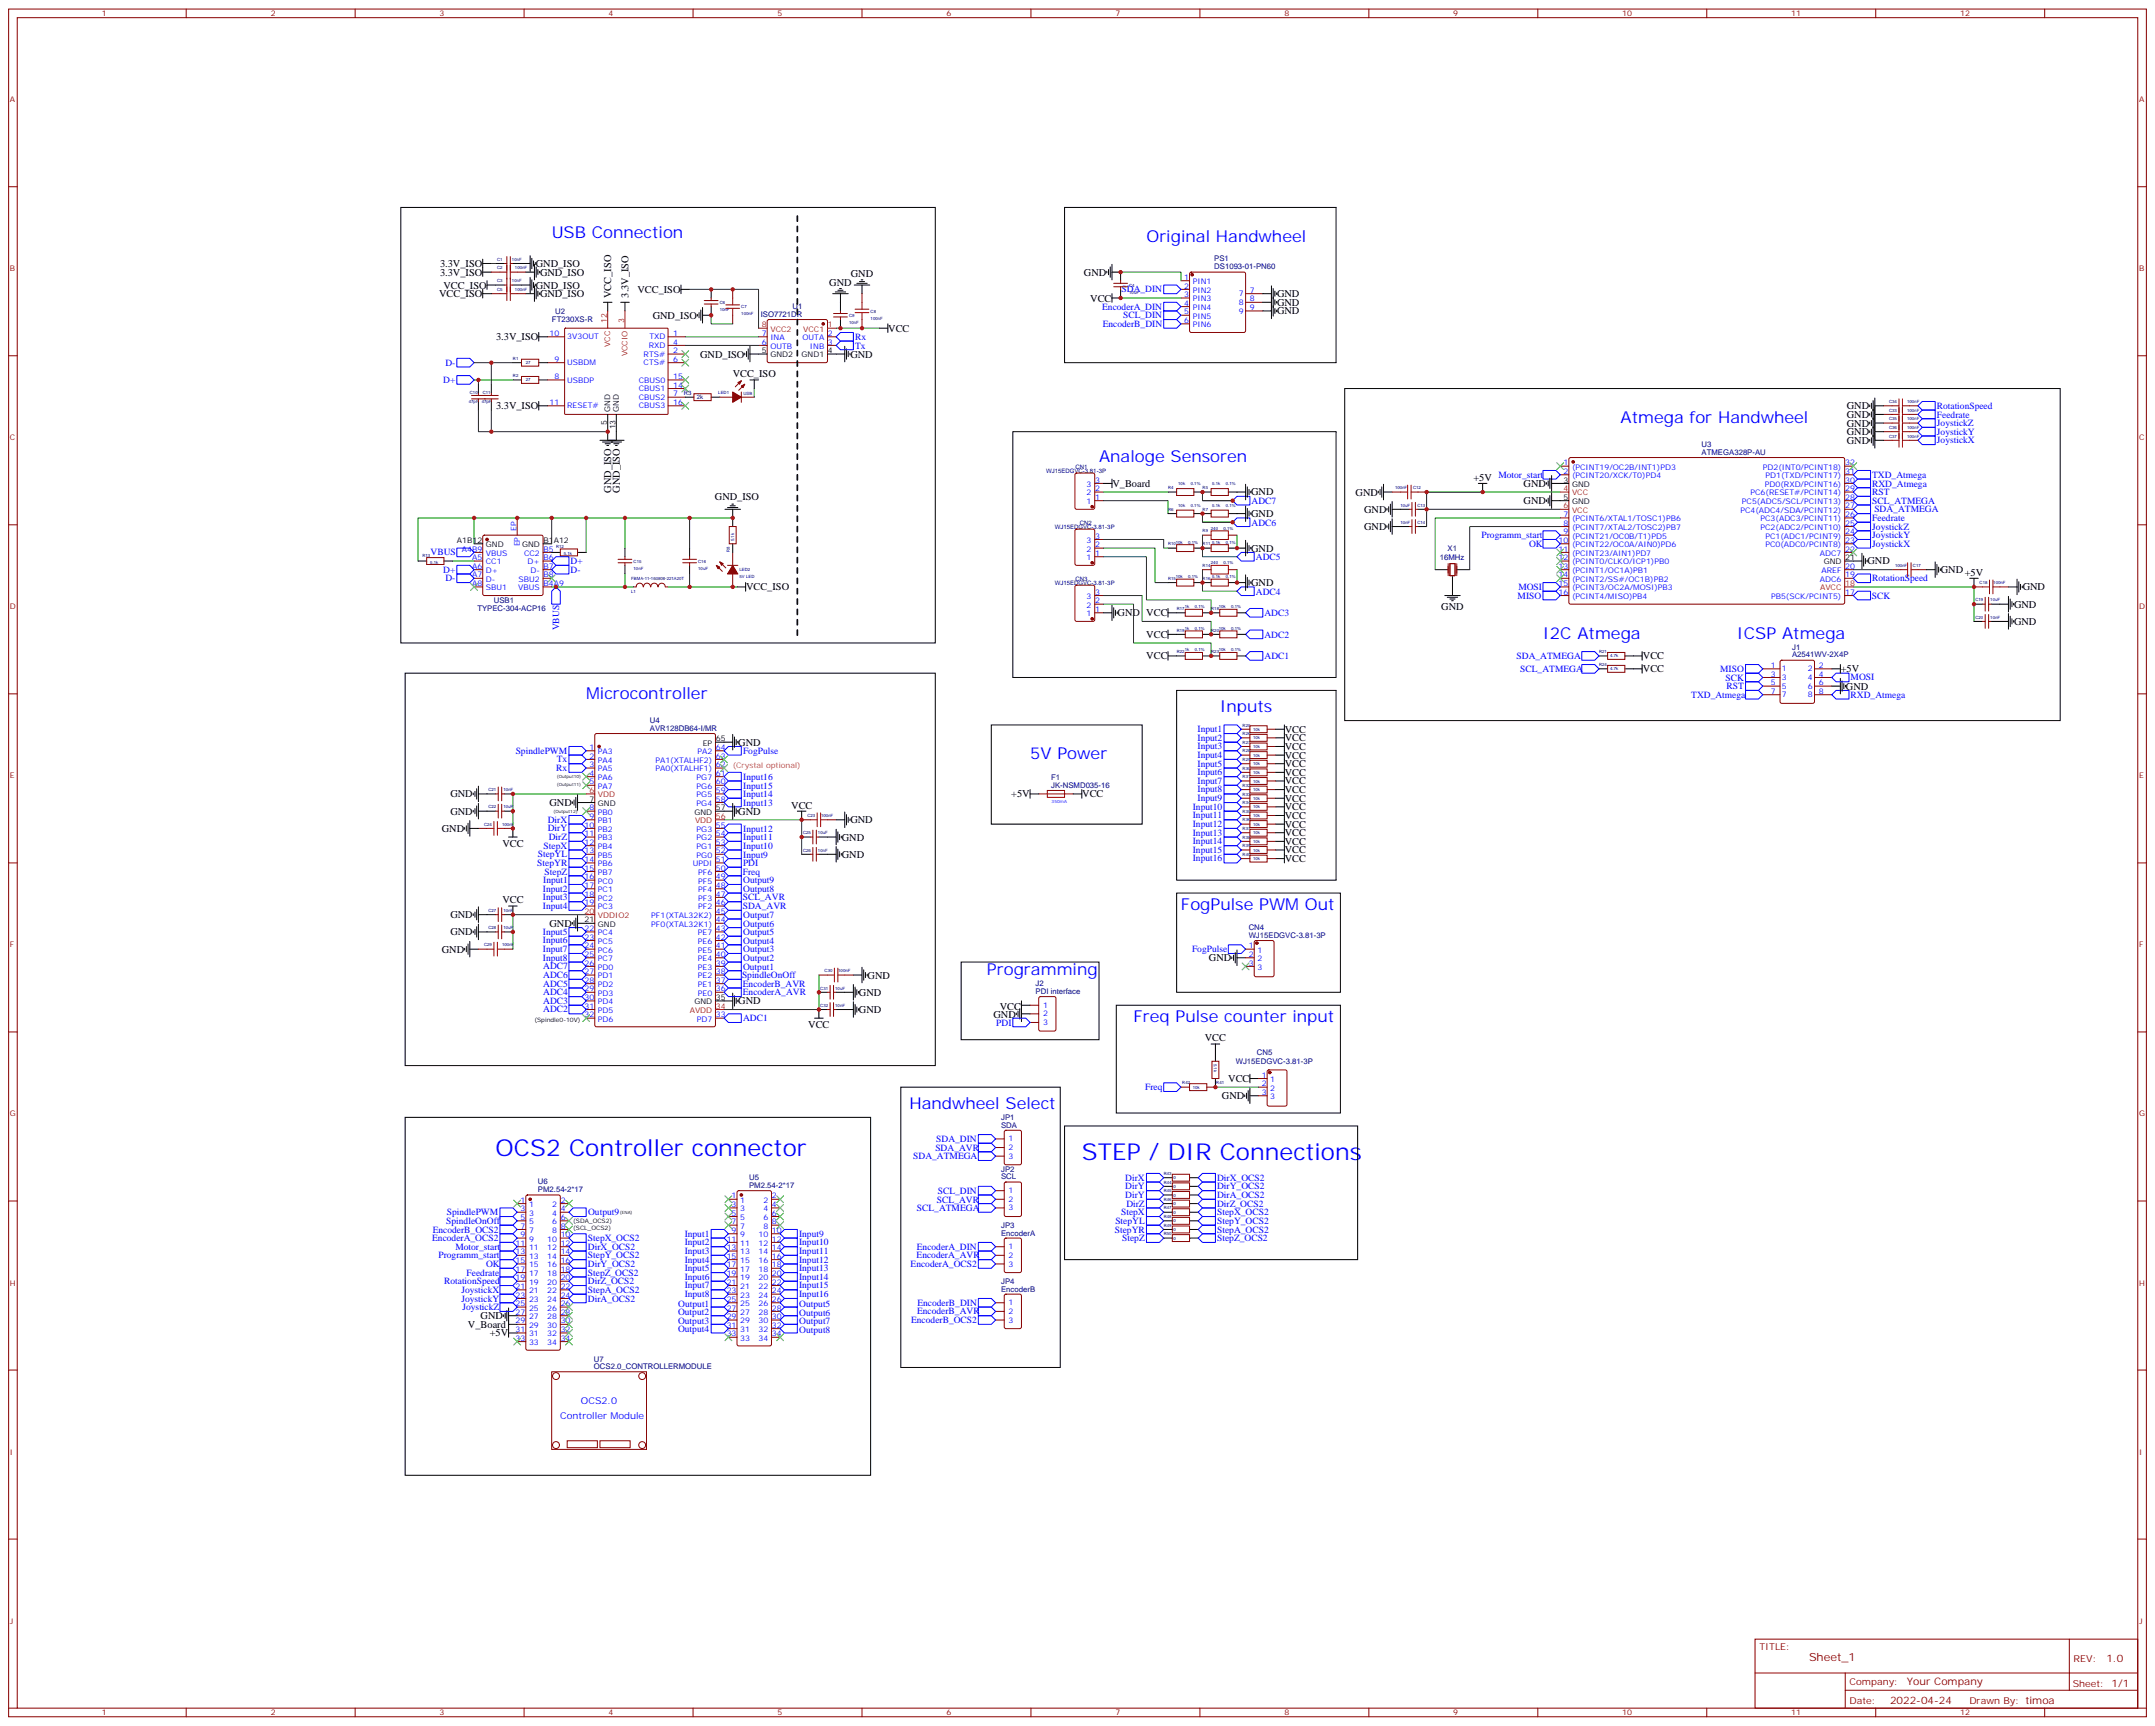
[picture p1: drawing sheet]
<svg xmlns="http://www.w3.org/2000/svg" width="882mm" height="706mm" viewBox="0 0 882 706" stroke-linecap="round" stroke-linejoin="round" font-family="sans-serif">
<defs><g id="words">
<g font-size="9.5" fill="#00f">
<text x="202.8" y="472.9">OCS2 Controller connector</text>
<text x="442.7" y="474.7">STEP / DIR Connections</text>
</g>
<g font-size="6.7" fill="#00f">
<text x="225.8" y="97.2">USB Connection</text>
<text x="469.2" y="99">Original Handwheel</text>
<text x="663.2" y="173">Atmega for Handwheel</text>
<text x="449.8" y="188.9">Analoge Sensoren</text>
<text x="631.5" y="261.2">I2C Atmega</text>
<text x="710.8" y="261.2">ICSP Atmega</text>
<text x="239.9" y="285.9">Microcontroller</text>
<text x="499.2" y="291.2">Inputs</text>
<text x="421.6" y="310.6">5V Power</text>
<text x="483.3" y="372.4">FogPulse PWM Out</text>
<text x="403.9" y="398.8">Programming</text>
<text x="463.9" y="418.2">Freq Pulse counter input</text>
<text x="372.2" y="453.5">Handwheel Select</text>
</g>
<text font-size="4.6" fill="#800" x="740.3" y="679.5">Sheet_1</text>
<g font-size="4.2">
<text x="180.1" y="109.2">3.3V_ISO</text>
<text x="180.1" y="112.7">3.3V_ISO</text>
<text x="219.3" y="109.2">GND_ISO</text>
<text x="221" y="112.7">GND_ISO</text>
<text x="348.2" y="113.4">GND</text>
<text x="443.6" y="112.7">GND</text>
<text x="181.5" y="118">VCC_ISO</text>
<text x="219.3" y="118">GND_ISO</text>
<text x="260.9" y="119.8">VCC_ISO</text>
<text x="339.4" y="116.9">GND</text>
<text x="179.7" y="121.5">VCC_ISO</text>
<text x="221" y="121.5">GND_ISO</text>
<text x="250.1" y="121.9" transform="rotate(-90 250.1 121.9)">VCC_ISO</text>
<text x="257.2" y="121.7" transform="rotate(-90 257.2 121.7)">3.3V_ISO</text>
<text x="446.2" y="123.3">VCC</text>
<text x="522.6" y="121.6">GND</text>
<text x="522.6" y="125.1">GND</text>
<text x="267.1" y="130.4">GND_ISO</text>
<text x="522.6" y="128.6">GND</text>
<text x="363.5" y="135.6">VCC</text>
<text x="203" y="139.2">3.3V_ISO</text>
<text x="286.5" y="146.3">GND_ISO</text>
<text x="348" y="146.3">GND</text>
<text x="299.9" y="154.3">VCC_ISO</text>
<text x="203" y="167.4">3.3V_ISO</text>
<text x="755.8" y="167.4">GND</text>
<text x="755.8" y="171">GND</text>
<text x="755.8" y="174.5">GND</text>
<text x="755.8" y="178">GND</text>
<text x="755.8" y="181.6">GND</text>
<text x="603" y="196.7">+5V</text>
<text x="250.1" y="201.5" transform="rotate(-90 250.1 201.5)">GND_ISO</text>
<text x="253.6" y="201.5" transform="rotate(-90 253.6 201.5)">GND_ISO</text>
<text x="455.3" y="199.1">V_Board</text>
<text x="512.1" y="202.7">GND</text>
<text x="554.8" y="202.7">GND</text>
<text x="623.5" y="199.1">GND</text>
<text x="292.6" y="204.5">GND_ISO</text>
<text x="558.3" y="209.7">GND</text>
<text x="623.5" y="206.2">GND</text>
<text x="512.1" y="211.5">GND</text>
<text x="558.3" y="216.8">GND</text>
<text x="512.1" y="225.6">GND</text>
<text x="764.3" y="230.9">GND</text>
<text x="512.1" y="239.7">GND</text>
<text x="794.3" y="234.5">GND+5V</text>
<text x="305.3" y="241.5">VCC_ISO</text>
<text x="827.8" y="241.5">GND</text>
<text x="589.8" y="249.7">GND</text>
<text x="824.3" y="248.6">GND</text>
<text x="457.4" y="252.1">GND</text>
<text x="469.1" y="252.1">VCC</text>
<text x="824.3" y="255.6">GND</text>
<text x="469.1" y="260.9">VCC</text>
<text x="469.1" y="269.7">VCC</text>
<text x="672.4" y="269.7">VCC</text>
<text x="672.4" y="275">VCC</text>
<text x="753.4" y="275">+5V</text>
<text x="755.5" y="282.1">GND</text>
<text x="525.8" y="299.7">VCC</text>
<text x="302.2" y="305">GND</text>
<text x="525.8" y="303.2">VCC</text>
<text x="525.8" y="306.7">VCC</text>
<text x="525.8" y="310.3">VCC</text>
<text x="525.8" y="313.8">VCC</text>
<text x="525.8" y="317.3">VCC</text>
<text x="525.8" y="320.9">VCC</text>
<text x="184.3" y="326.1">GND</text>
<text x="224.9" y="329.7">GND</text>
<text x="413.8" y="326.2">+5V</text>
<text x="442.9" y="326.1">VCC</text>
<text x="525.8" y="327.9">VCC</text>
<text x="525.8" y="324.4">VCC</text>
<text x="184.3" y="333.2">GND</text>
<text x="302.2" y="333.2">GND</text>
<text x="323.8" y="330.7">VCC</text>
<text x="525.8" y="335">VCC</text>
<text x="525.8" y="331.4">VCC</text>
<text x="180.8" y="340.3">GND</text>
<text x="348" y="336.7">GND</text>
<text x="525.8" y="338.5">VCC</text>
<text x="205.6" y="346.3">VCC</text>
<text x="344.5" y="343.8">GND</text>
<text x="525.8" y="345.5">VCC</text>
<text x="525.8" y="342">VCC</text>
<text x="344.5" y="350.9">GND</text>
<text x="525.8" y="349.1">VCC</text>
<text x="525.8" y="352.6">VCC</text>
<text x="205.6" y="369.6">VCC</text>
<text x="184.3" y="375.5">GND</text>
<text x="184.3" y="382.6">GND</text>
<text x="224.9" y="379.1">GND</text>
<text x="180.8" y="389.6">GND</text>
<text x="494.8" y="393.2">GND</text>
<text x="355.1" y="400.2">GND</text>
<text x="351.5" y="407.3">GND</text>
<text x="302.2" y="410.8">GND</text>
<text x="409.2" y="412.9">VCC</text>
<text x="351.5" y="414.4">GND</text>
<text x="406.6" y="416.5">GND</text>
<text x="330.8" y="420.4">VCC</text>
<text x="493.1" y="425.9">VCC</text>
<text x="502.6" y="442.6">VCC</text>
<text x="500.1" y="449.6">GND</text>
<text x="196.7" y="539.6">GND</text>
<text x="191.5" y="543.1">V_Board</text>
<text x="200.4" y="546.6">+5V</text>
</g>
<g font-size="4.2" fill="#800">
<text x="862.1" y="679.7">1.0</text>
<text x="780.4" y="689.3">Your Company</text>
<text x="773.5" y="697.1">2022-04-24</text>
</g>
<g font-size="3.9" fill="#00f">
<text x="459" y="119.6">SDA_DIN</text>
<text x="451.1" y="126.7">EncoderA_DIN</text>
<text x="459.7" y="130.2">SCL_DIN</text>
<text x="451.3" y="133.7">EncoderB_DIN</text>
<text x="350" y="142.6">Tx</text>
<text x="350" y="139.1">Rx</text>
<text x="182.3" y="149.6">D-</text>
<text x="181.4" y="156.6">D+</text>
<text x="792.6" y="167.3">RotationSpeed</text>
<text x="792.7" y="170.8">Feedrate</text>
<text x="792.7" y="177.9">JoystickY</text>
<text x="792.7" y="174.3">JoystickZ</text>
<text x="792.7" y="181.4">JoystickX</text>
<text x="613.2" y="195.5">Motor_start</text>
<text x="766.2" y="195.5">TXD_Atmega</text>
<text x="766.2" y="199">RXD_Atmega</text>
<text x="766.2" y="202.5">RST</text>
<text x="512.2" y="206.2">ADC7</text>
<text x="766.2" y="206.1">SCL_ATMEGA</text>
<text x="767.1" y="209.6">SDA_ATMEGA</text>
<text x="512.2" y="215">ADC6</text>
<text x="766.2" y="213.1">Feedrate</text>
<text x="606.3" y="220.2">Programm_start</text>
<text x="766.2" y="220.2">JoystickY</text>
<text x="766.2" y="216.7">JoystickZ</text>
<text x="176.2" y="227.2">VBUS</text>
<text x="625.8" y="223.8">OK</text>
<text x="766.2" y="223.7">JoystickX</text>
<text x="233.5" y="230.8">D+</text>
<text x="514" y="229.1">ADC5</text>
<text x="181.4" y="234.3">D+</text>
<text x="182.3" y="237.8">D-</text>
<text x="233.5" y="234.3">D-</text>
<text x="766.2" y="237.8">RotationSpeed</text>
<text x="514" y="243.2">ADC4</text>
<text x="621.1" y="244.8">MISO</text>
<text x="621.4" y="241.4">MOSI</text>
<text x="766.1" y="244.9">SCK</text>
<text x="228.8" y="257.9" transform="rotate(-90 228.8 257.9)">VBUS</text>
<text x="517.5" y="252">ADC3</text>
<text x="517.5" y="260.8">ADC2</text>
<text x="517.5" y="269.6">ADC1</text>
<text x="620.7" y="269.5">SDA_ATMEGA</text>
<text x="622.2" y="274.7">SCL_ATMEGA</text>
<text x="704" y="274.8">MISO</text>
<text x="706.2" y="278.4">SCK</text>
<text x="706.6" y="281.9">RST</text>
<text x="757.4" y="278.3">MOSI</text>
<text x="692.1" y="285.4">TXD_Atmega</text>
<text x="757.4" y="285.4">RXD_Atmega</text>
<text x="490.1" y="299.5">Input1</text>
<text x="490.1" y="303">Input2</text>
<text x="211.1" y="308.3">SpindlePWM</text>
<text x="227.8" y="311.9">Tx</text>
<text x="304.1" y="308.4">FogPulse</text>
<text x="490.1" y="306.5">Input3</text>
<text x="490.1" y="310">Input4</text>
<text x="227.6" y="315.4">Rx</text>
<text x="490.1" y="313.5">Input5</text>
<text x="490.1" y="317.1">Input6</text>
<text x="304.2" y="322.6">Input15</text>
<text x="304.2" y="319">Input16</text>
<text x="490.1" y="320.6">Input7</text>
<text x="304.2" y="329.6">Input13</text>
<text x="304.2" y="326.1">Input14</text>
<text x="490.1" y="324.1">Input8</text>
<text x="490.1" y="327.7">Input9</text>
<text x="488.2" y="331.2">Input10</text>
<text x="488.2" y="334.7">Input11</text>
<text x="224.2" y="336.6">DirX</text>
<text x="224.2" y="340.1">DirY</text>
<text x="304.2" y="340.2">Input12</text>
<text x="488.2" y="338.2">Input12</text>
<text x="488.2" y="341.8">Input13</text>
<text x="222.5" y="347.2">StepX</text>
<text x="224.6" y="343.6">DirZ</text>
<text x="304.2" y="347.3">Input10</text>
<text x="304.2" y="343.7">Input11</text>
<text x="488.2" y="345.3">Input14</text>
<text x="220.1" y="350.7">StepYL</text>
<text x="304.2" y="350.8">Input9</text>
<text x="488.2" y="348.8">Input15</text>
<text x="488.2" y="352.4">Input16</text>
<text x="219.9" y="354.2">StepYR</text>
<text x="222.9" y="357.7">StepZ</text>
<text x="304" y="357.8">Freq</text>
<text x="304.1" y="354.2">PDI</text>
<text x="222.2" y="364.7">Input2</text>
<text x="222.3" y="361.2">Input1</text>
<text x="304.2" y="364.9">Output8</text>
<text x="304.2" y="361.4">Output9</text>
<text x="222.2" y="368.2">Input3</text>
<text x="222.2" y="371.8">Input4</text>
<text x="304" y="368.3">SCL_AVR</text>
<text x="304" y="371.8">SDA_AVR</text>
<text x="304.2" y="375.5">Output7</text>
<text x="222.2" y="382.3">Input5</text>
<text x="304.2" y="382.5">Output5</text>
<text x="304.2" y="379">Output6</text>
<text x="222.2" y="385.9">Input6</text>
<text x="222.2" y="389.4">Input7</text>
<text x="304.2" y="389.6">Output3</text>
<text x="304.2" y="386.1">Output4</text>
<text x="487.9" y="389.6">FogPulse</text>
<text x="222.2" y="392.9">Input8</text>
<text x="304.2" y="393.1">Output2</text>
<text x="222.3" y="400">ADC6</text>
<text x="222.3" y="396.5">ADC7</text>
<text x="303.7" y="400.1">SpindleOnOff</text>
<text x="304.1" y="396.6">Output1</text>
<text x="222.3" y="407">ADC4</text>
<text x="222.3" y="403.5">ADC5</text>
<text x="304" y="407.1">EncoderA_AVR</text>
<text x="304" y="403.5">EncoderB_AVR</text>
<text x="222.3" y="410.6">ADC3</text>
<text x="222.3" y="414.1">ADC2</text>
<text x="304.1" y="417.7">ADC1</text>
<text x="407.7" y="419.5">PDI</text>
<text x="468.7" y="445.9">Freq</text>
<text x="383.2" y="467.1">SDA_DIN</text>
<text x="382.8" y="470.7">SDA_AVR</text>
<text x="373.7" y="474.2">SDA_ATMEGA</text>
<text x="460.5" y="483">DirX</text>
<text x="498.1" y="483">DirX_OCS2</text>
<text x="383.4" y="491.9">SCL_AVR</text>
<text x="383.8" y="488.3">SCL_DIN</text>
<text x="460.5" y="490">DirY</text>
<text x="460.5" y="486.5">DirY</text>
<text x="498.1" y="490.1">DirA_OCS2</text>
<text x="498.1" y="486.5">DirY_OCS2</text>
<text x="182.8" y="497.1">SpindlePWM</text>
<text x="240.7" y="496.9">Output9</text>
<text x="375.2" y="495.3">SCL_ATMEGA</text>
<text x="458.8" y="497.1">StepX</text>
<text x="461" y="493.6">DirZ</text>
<text x="498.1" y="493.6">DirZ_OCS2</text>
<text x="498.1" y="497.1">StepX_OCS2</text>
<text x="182.6" y="500.6">SpindleOnOff</text>
<text x="456.5" y="500.6">StepYL</text>
<text x="498.1" y="500.6">StepY_OCS2</text>
<text x="176.9" y="507.7">EncoderA_OCS2</text>
<text x="177.1" y="504.1">EncoderB_OCS2</text>
<text x="240.6" y="507.7">StepX_OCS2</text>
<text x="280.2" y="509.3">Input2</text>
<text x="280.2" y="505.9">Input1</text>
<text x="327" y="509.3">Input10</text>
<text x="327" y="505.8">Input9</text>
<text x="456.3" y="504.1">StepYR</text>
<text x="459.3" y="507.7">StepZ</text>
<text x="498.1" y="504.2">StepA_OCS2</text>
<text x="498.1" y="507.7">StepZ_OCS2</text>
<text x="179.5" y="514.7">Programm_start</text>
<text x="186.4" y="511.2">Motor_start</text>
<text x="240.6" y="514.8">StepY_OCS2</text>
<text x="240.6" y="511.2">DirX_OCS2</text>
<text x="280.2" y="512.9">Input3</text>
<text x="327" y="512.9">Input11</text>
<text x="375.1" y="514.7">EncoderA_AVR</text>
<text x="375.2" y="511.2">EncoderA_DIN</text>
<text x="191" y="521.8">Feedrate</text>
<text x="198.9" y="518.3">OK</text>
<text x="240.6" y="521.8">StepZ_OCS2</text>
<text x="240.6" y="518.3">DirY_OCS2</text>
<text x="280.2" y="519.9">Input5</text>
<text x="280.2" y="516.4">Input4</text>
<text x="327" y="519.9">Input13</text>
<text x="327" y="516.4">Input12</text>
<text x="372.6" y="518.2">EncoderA_OCS2</text>
<text x="181.7" y="525.3">RotationSpeed</text>
<text x="240.6" y="525.3">DirZ_OCS2</text>
<text x="280.2" y="527">Input7</text>
<text x="280.2" y="523.5">Input6</text>
<text x="327" y="527">Input15</text>
<text x="327" y="523.5">Input14</text>
<text x="188.9" y="528.8">JoystickX</text>
<text x="188.9" y="532.4">JoystickY</text>
<text x="240.6" y="528.9">StepA_OCS2</text>
<text x="240.6" y="532.4">DirA_OCS2</text>
<text x="280.2" y="530.5">Input8</text>
<text x="327" y="530.5">Input16</text>
<text x="189.3" y="535.9">JoystickZ</text>
<text x="277.5" y="537.9">Output2</text>
<text x="277.6" y="534.4">Output1</text>
<text x="327.1" y="534.6">Output5</text>
<text x="327.1" y="538.1">Output6</text>
<text x="375.3" y="537.7">EncoderB_AVR</text>
<text x="375.4" y="534.1">EncoderB_DIN</text>
<text x="277.5" y="541.4">Output3</text>
<text x="277.5" y="544.9">Output4</text>
<text x="327.1" y="541.7">Output7</text>
<text x="327.1" y="545.2">Output8</text>
<text x="372.9" y="541.2">EncoderB_OCS2</text>
<text x="237.8" y="574.1">OCS2.0</text>
<text x="229.3" y="580.5">Controller Module</text>
</g>
<g font-size="3.9" fill="#800">
<text x="720" y="675">TITLE:</text>
<text x="848.6" y="679.7">REV:</text>
<text x="756.9" y="689.2">Company:</text>
<text x="848.3" y="689.9">Sheet: 1/1</text>
<text x="756.9" y="696.9">Date:</text>
<text x="806" y="697">Drawn By: timoa</text>
</g>
<g font-size="3.2" fill="#800">
<text x="41.6" y="6.7">1</text>
<text x="110.8" y="6.7">2</text>
<text x="179.9" y="6.7">3</text>
<text x="249.1" y="6.7">4</text>
<text x="318.2" y="6.7">5</text>
<text x="387.3" y="6.7">6</text>
<text x="456.5" y="6.7">7</text>
<text x="525.6" y="6.7">8</text>
<text x="594.8" y="6.7">9</text>
<text x="663.9" y="6.7">10</text>
<text x="733.1" y="6.7">11</text>
<text x="802.2" y="6.7">12</text>
<text x="4.1" y="41.8">A</text>
<text x="875.4" y="41.8">A</text>
<text x="4.1" y="110.9">B</text>
<text x="875.4" y="110.9">B</text>
<text x="4.1" y="180.1">C</text>
<text x="875.4" y="180.1">C</text>
<text x="4.1" y="249.2">D</text>
<text x="875.4" y="249.2">D</text>
<text x="4.1" y="318.4">E</text>
<text x="875.4" y="318.4">E</text>
<text x="4.1" y="387.5">F</text>
<text x="875.4" y="387.5">F</text>
<text x="4.1" y="456.7">G</text>
<text x="875.4" y="456.7">G</text>
<text x="4.1" y="525.8">H</text>
<text x="875.4" y="525.8">H</text>
<text x="4.1" y="595">I</text>
<text x="875.4" y="595">I</text>
<text x="4.1" y="664.1">J</text>
<text x="875.4" y="664.1">J</text>
<text x="41.6" y="701.7">1</text>
<text x="110.8" y="701.7">2</text>
<text x="179.9" y="701.7">3</text>
<text x="249.1" y="701.7">4</text>
<text x="318.2" y="701.7">5</text>
<text x="387.3" y="701.7">6</text>
<text x="456.5" y="701.7">7</text>
<text x="525.6" y="701.7">8</text>
<text x="594.8" y="701.7">9</text>
<text x="663.9" y="701.7">10</text>
<text x="733.1" y="701.7">11</text>
<text x="802.2" y="701.7">12</text>
</g>
<g font-size="3.2" fill="#000080">
<text x="497" y="106.9">PS1</text>
<text x="497" y="110.1">DS1093-01-PN60</text>
<text x="225.9" y="131.9">FT230XS-R</text>
<text x="227.2" y="128.3">U2</text>
<text x="311.3" y="129.5">ISO7721DR</text>
<text x="324.4" y="126.3">U1</text>
<text x="696.4" y="182.8">U3</text>
<text x="696.4" y="186">ATMEGA328P-AU</text>
<text x="592.4" y="225.3">X1</text>
<text x="589.2" y="228.9">16MHz</text>
<text x="195.4" y="250">TYPEC-304-ACP16</text>
<text x="202.1" y="246.5">USB1</text>
<text x="733.4" y="268.8">A2541WV-2X4P</text>
<text x="733.4" y="265.7">J1</text>
<text x="266" y="298.8">AVR128DB64-I/MR</text>
<text x="266" y="295.7">U4</text>
<text x="430.2" y="322.3">JK-NSMD035-16</text>
<text x="430.2" y="319">F1</text>
<text x="511" y="383.6">WJ15EDGVC-3.81-3P</text>
<text x="511" y="380.5">CN4</text>
<text x="423.8" y="406.6">PDI interface</text>
<text x="423.8" y="403.4">J2</text>
<text x="514.4" y="431.7">CN5</text>
<text x="505.7" y="435.2">WJ15EDGVC-3.81-3P</text>
<text x="409.7" y="461.3">SDA</text>
<text x="409.7" y="458.1">JP1</text>
<text x="409.7" y="479.3">JP2</text>
<text x="220.1" y="484.4">U6</text>
<text x="306.6" y="485.8">PM2.54-2*17</text>
<text x="306.6" y="482.6">U5</text>
<text x="409.7" y="482.4">SCL</text>
<text x="220.1" y="487.6">PM2.54-2*17</text>
<text x="409.7" y="502.2">JP3</text>
<text x="409.7" y="505.4">EncoderA</text>
<text x="409.7" y="525.1">JP4</text>
<text x="409.7" y="528.3">EncoderB</text>
<text x="243.1" y="557.1">U7</text>
<text x="243.1" y="560">OCS2.0_CONTROLLERMODULE</text>
</g>
<g font-size="3.2" fill="#00f">
<text x="484.6" y="114.5">1</text>
<text x="484.6" y="118">2</text>
<text x="488.1" y="116.2">PIN1</text>
<text x="488.1" y="119.8">PIN2</text>
<text x="511.5" y="119.8">7</text>
<text x="484.6" y="121.5">3</text>
<text x="484.6" y="125.1">4</text>
<text x="488.1" y="123.3">PIN3</text>
<text x="507" y="121.2">7</text>
<text x="507" y="124.7">8</text>
<text x="511.5" y="123.3">8</text>
<text x="484.6" y="128.6">5</text>
<text x="488.1" y="126.8">PIN4</text>
<text x="488.1" y="130.4">PIN5</text>
<text x="507" y="128.2">9</text>
<text x="511.5" y="126.8">9</text>
<text x="224.9" y="137.4">10</text>
<text x="275.5" y="137.4">1</text>
<text x="311.8" y="137.4">7</text>
<text x="338.8" y="137.4">2</text>
<text x="484.6" y="132.1">6</text>
<text x="488.1" y="133.9">PIN6</text>
<text x="232.1" y="138.8">3V3OUT</text>
<text x="265.5" y="142.3">RXD</text>
<text x="265.8" y="138.8">TXD</text>
<text x="275.5" y="140.9">4</text>
<text x="311.8" y="140.9">6</text>
<text x="315.3" y="142.7">OUTB</text>
<text x="315.3" y="139.2">INA</text>
<text x="328.4" y="139.2">OUTA</text>
<text x="331.5" y="142.7">INB</text>
<text x="338.8" y="140.9">3</text>
<text x="226.9" y="148">9</text>
<text x="232.1" y="149.4">USBDM</text>
<text x="263.4" y="149.4">CTS#</text>
<text x="263.4" y="145.9">RTS#</text>
<text x="275.5" y="144.5">2</text>
<text x="275.5" y="148">6</text>
<text x="226.9" y="155">8</text>
<text x="275.5" y="155">15</text>
<text x="232.1" y="156.5">USBDP</text>
<text x="261.4" y="156.5">CBUS0</text>
<text x="261.4" y="160">CBUS1</text>
<text x="275.5" y="158.6">14</text>
<text x="224.9" y="165.6">11</text>
<text x="232.1" y="167">RESET#</text>
<text x="261.4" y="163.5">CBUS2</text>
<text x="261.4" y="167">CBUS3</text>
<text x="275.5" y="162.1">7</text>
<text x="275.5" y="165.6">16</text>
<text x="639.9" y="190.3">1</text>
<text x="755.1" y="190.3">32</text>
<text x="448.2" y="197.4">3</text>
<text x="639.9" y="193.9">2</text>
<text x="643.4" y="192.1">(PCINT19/OC2B/INT1)PD3</text>
<text x="643.4" y="195.6">(PCINT20/XCK/T0)PD4</text>
<text x="721.4" y="192.1">PD2(INT0/PCINT18)</text>
<text x="722.5" y="195.6">PD1(TXD/PCINT17)</text>
<text x="755.1" y="197.4">30</text>
<text x="755.1" y="193.9">31</text>
<text x="444.7" y="202.7">2</text>
<text x="444.7" y="199.1">3</text>
<text x="448.2" y="200.9">2</text>
<text x="716.4" y="202.7">PC6(RESET#/PCINT14)</text>
<text x="722.3" y="199.1">PD0(RXD/PCINT16)</text>
<text x="755.1" y="200.9">29</text>
<text x="444.7" y="206.2">1</text>
<text x="448.2" y="204.4">1</text>
<text x="712.3" y="209.7">PC4(ADC4/SDA/PCINT12)</text>
<text x="712.9" y="206.2">PC5(ADC5/SCL/PCINT13)</text>
<text x="755.1" y="208">27</text>
<text x="755.1" y="204.4">28</text>
<text x="639.9" y="211.5">7</text>
<text x="639.9" y="215">8</text>
<text x="643.4" y="213.3">(PCINT6/XTAL1/TOSC1)PB6</text>
<text x="720.5" y="213.3">PC3(ADC3/PCINT11)</text>
<text x="755.1" y="215">25</text>
<text x="755.1" y="211.5">26</text>
<text x="211.3" y="217.1" transform="rotate(-90 211.3 217.1)">EP</text>
<text x="448.2" y="220.3">3</text>
<text x="639.9" y="218.5">9</text>
<text x="643.4" y="216.8">(PCINT7/XTAL2/TOSC2)PB7</text>
<text x="643.4" y="220.3">(PCINT21/OC0B/T1)PD5</text>
<text x="720.5" y="216.8">PC2(ADC2/PCINT10)</text>
<text x="722.5" y="220.3">PC1(ADC1/PCINT9)</text>
<text x="755.1" y="218.5">24</text>
<text x="189" y="225.6">A4B9</text>
<text x="198.9" y="227.4">VBUS</text>
<text x="212.7" y="223.5" transform="rotate(-90 212.7 223.5)">EP</text>
<text x="214.5" y="227.4">CC2</text>
<text x="222.4" y="225.6">B5</text>
<text x="444.7" y="225.6">2</text>
<text x="444.7" y="222.1">3</text>
<text x="448.2" y="227.4">1</text>
<text x="448.2" y="223.8">2</text>
<text x="637.8" y="222.1">10</text>
<text x="637.8" y="225.6">11</text>
<text x="643.4" y="223.8">(PCINT22/OC0A/AIN0)PD6</text>
<text x="643.4" y="227.4">(PCINT23/AIN1)PD7</text>
<text x="722.5" y="223.8">PC0(ADC0/PCINT8)</text>
<text x="744.8" y="227.4">ADC7</text>
<text x="755.1" y="225.6">22</text>
<text x="755.1" y="222.1">23</text>
<text x="193.2" y="229.1">A5</text>
<text x="193.2" y="232.7">A6</text>
<text x="198.9" y="230.9">CC1</text>
<text x="215.9" y="230.9">D+</text>
<text x="222.4" y="232.7">B7</text>
<text x="222.4" y="229.1">B6</text>
<text x="444.7" y="229.1">1</text>
<text x="637.8" y="229.1">12</text>
<text x="637.8" y="232.7">13</text>
<text x="643.4" y="230.9">(PCINT0/CLKO/ICP1)PB0</text>
<text x="755.1" y="232.7">20</text>
<text x="193.2" y="236.2">A7</text>
<text x="193.2" y="239.7">A8</text>
<text x="198.9" y="234.4">D+</text>
<text x="198.9" y="237.9">D-</text>
<text x="212.3" y="237.9">SBU2</text>
<text x="217.1" y="234.4">D-</text>
<text x="222.4" y="239.7">B4A9</text>
<text x="222.4" y="236.2">B8</text>
<text x="637.8" y="236.2">14</text>
<text x="637.8" y="239.7">15</text>
<text x="643.4" y="234.4">(PCINT1/OC1A)PB1</text>
<text x="643.4" y="237.9">(PCINT2/SS#/OC1B)PB2</text>
<text x="744.8" y="237.9">ADC6</text>
<text x="745.4" y="234.4">AREF</text>
<text x="755.1" y="236.2">19</text>
<text x="198.9" y="241.5">SBU1</text>
<text x="212.1" y="241.5">VBUS</text>
<text x="444.7" y="245">3</text>
<text x="448.2" y="243.2">3</text>
<text x="637.8" y="243.2">16</text>
<text x="643.4" y="241.5">(PCINT3/OC2A/MOSI)PB3</text>
<text x="643.4" y="245">(PCINT4/MISO)PB4</text>
<text x="724.8" y="245">PB5(SCK/PCINT5)</text>
<text x="755.1" y="243.2">17</text>
<text x="444.7" y="248.5">2</text>
<text x="448.2" y="250.3">1</text>
<text x="448.2" y="246.8">2</text>
<text x="444.7" y="252.1">1</text>
<text x="724.7" y="273.2">1</text>
<text x="729.2" y="274.6">1</text>
<text x="739.9" y="274.6">2</text>
<text x="744.4" y="273.2">2</text>
<text x="724.7" y="276.8">3</text>
<text x="724.7" y="280.3">5</text>
<text x="729.2" y="278.2">3</text>
<text x="729.2" y="281.7">5</text>
<text x="739.9" y="278.2">4</text>
<text x="739.9" y="281.7">6</text>
<text x="744.4" y="276.8">4</text>
<text x="744.4" y="280.3">6</text>
<text x="724.7" y="283.8">7</text>
<text x="729.2" y="285.2">7</text>
<text x="739.9" y="285.2">8</text>
<text x="744.4" y="283.8">8</text>
<text x="241.2" y="306.7">1</text>
<text x="241.2" y="310.3">2</text>
<text x="244.7" y="308.5">PA3</text>
<text x="285.4" y="308.5">PA2</text>
<text x="293" y="310.3">63</text>
<text x="293" y="306.7">64</text>
<text x="241.2" y="313.8">3</text>
<text x="241.2" y="317.3">4</text>
<text x="244.7" y="312">PA4</text>
<text x="244.7" y="315.6">PA5</text>
<text x="268.2" y="315.6">PA0(XTALHF1)</text>
<text x="268.2" y="312">PA1(XTALHF2)</text>
<text x="293" y="317.3">61</text>
<text x="293" y="313.8">62</text>
<text x="241.2" y="320.9">5</text>
<text x="244.7" y="319.1">PA6</text>
<text x="244.7" y="322.6">PA7</text>
<text x="285.1" y="322.6">PG6</text>
<text x="285.1" y="319.1">PG7</text>
<text x="293" y="320.9">60</text>
<text x="285.1" y="329.7">PG4</text>
<text x="285.1" y="326.1">PG5</text>
<text x="293" y="327.9">58</text>
<text x="293" y="324.4">59</text>
<text x="241.2" y="331.4">8</text>
<text x="241.2" y="335">9</text>
<text x="244.7" y="333.2">PB0</text>
<text x="239.2" y="338.5">10</text>
<text x="244.7" y="336.7">PB1</text>
<text x="244.7" y="340.3">PB2</text>
<text x="285.1" y="340.3">PG3</text>
<text x="293" y="338.5">55</text>
<text x="239.2" y="342">11</text>
<text x="239.2" y="345.5">12</text>
<text x="244.7" y="343.8">PB3</text>
<text x="244.7" y="347.3">PB4</text>
<text x="285.1" y="347.3">PG1</text>
<text x="285.1" y="343.8">PG2</text>
<text x="293" y="345.5">53</text>
<text x="293" y="342">54</text>
<text x="239.2" y="349.1">13</text>
<text x="239.2" y="352.6">14</text>
<text x="244.7" y="350.8">PB5</text>
<text x="285.1" y="350.8">PG0</text>
<text x="293" y="352.6">51</text>
<text x="293" y="349.1">52</text>
<text x="239.2" y="356.1">15</text>
<text x="239.2" y="359.7">16</text>
<text x="244.7" y="354.4">PB6</text>
<text x="244.7" y="357.9">PB7</text>
<text x="283.5" y="354.4">UPDI</text>
<text x="285.7" y="357.9">PF6</text>
<text x="293" y="359.7">49</text>
<text x="293" y="356.1">50</text>
<text x="239.2" y="363.2">17</text>
<text x="244.7" y="361.4">PC0</text>
<text x="244.7" y="364.9">PC1</text>
<text x="285.7" y="364.9">PF4</text>
<text x="285.7" y="361.4">PF5</text>
<text x="293" y="363.2">48</text>
<text x="239.2" y="366.7">18</text>
<text x="239.2" y="370.2">19</text>
<text x="244.7" y="368.5">PC2</text>
<text x="285.7" y="368.5">PF3</text>
<text x="293" y="370.2">46</text>
<text x="293" y="366.7">47</text>
<text x="244.7" y="372">PC3</text>
<text x="266.6" y="375.5">PF1(XTAL32K2)</text>
<text x="285.7" y="372">PF2</text>
<text x="293" y="377.3">44</text>
<text x="293" y="373.8">45</text>
<text x="239.2" y="380.8">22</text>
<text x="244.7" y="382.6">PC4</text>
<text x="266.6" y="379.1">PF0(XTAL32K1)</text>
<text x="285.6" y="382.6">PE7</text>
<text x="293" y="380.8">43</text>
<text x="239.2" y="384.4">23</text>
<text x="239.2" y="387.9">24</text>
<text x="244.7" y="386.1">PC5</text>
<text x="244.7" y="389.6">PC6</text>
<text x="285.6" y="389.6">PE5</text>
<text x="285.6" y="386.1">PE6</text>
<text x="293" y="387.9">41</text>
<text x="293" y="384.4">42</text>
<text x="511.1" y="387.9">1</text>
<text x="514.6" y="389.6">1</text>
<text x="239.2" y="391.4">25</text>
<text x="239.2" y="394.9">26</text>
<text x="244.7" y="393.2">PC7</text>
<text x="285.6" y="393.2">PE4</text>
<text x="293" y="394.9">39</text>
<text x="293" y="391.4">40</text>
<text x="511.1" y="391.4">2</text>
<text x="511.1" y="394.9">3</text>
<text x="514.6" y="393.2">2</text>
<text x="239.2" y="398.5">27</text>
<text x="239.2" y="402">28</text>
<text x="244.7" y="396.7">PD0</text>
<text x="244.7" y="400.2">PD1</text>
<text x="285.6" y="400.2">PE2</text>
<text x="285.6" y="396.7">PE3</text>
<text x="293" y="402">37</text>
<text x="293" y="398.5">38</text>
<text x="514.6" y="396.7">3</text>
<text x="239.2" y="405.5">29</text>
<text x="244.7" y="403.8">PD2</text>
<text x="244.7" y="407.3">PD3</text>
<text x="285.6" y="407.3">PE0</text>
<text x="285.6" y="403.8">PE1</text>
<text x="293" y="405.5">36</text>
<text x="239.2" y="409">30</text>
<text x="239.2" y="412.6">31</text>
<text x="244.7" y="410.8">PD4</text>
<text x="426.9" y="412.2">1</text>
<text x="239.2" y="416.1">32</text>
<text x="244.7" y="414.3">PD5</text>
<text x="244.7" y="417.9">PD6</text>
<text x="285.1" y="417.9">PD7</text>
<text x="293" y="416.1">33</text>
<text x="426.9" y="419.3">3</text>
<text x="426.9" y="415.7">2</text>
<text x="516.4" y="440.8">1</text>
<text x="519.9" y="442.6">1</text>
<text x="516.4" y="444.3">2</text>
<text x="516.4" y="447.9">3</text>
<text x="519.9" y="446.1">2</text>
<text x="519.9" y="449.6">3</text>
<text x="412.7" y="466.9">1</text>
<text x="412.7" y="474">3</text>
<text x="412.7" y="470.4">2</text>
<text x="213" y="491.9">1</text>
<text x="229.5" y="491.9">2</text>
<text x="299.4" y="490.2">1</text>
<text x="302.9" y="491.9">1</text>
<text x="312.4" y="491.9">2</text>
<text x="315.9" y="490.2">2</text>
<text x="412.7" y="488.1">1</text>
<text x="412.7" y="491.6">2</text>
<text x="213" y="495.5">3</text>
<text x="216.5" y="493.7">1</text>
<text x="216.5" y="497.2">3</text>
<text x="226" y="497.2">4</text>
<text x="226" y="493.7">2</text>
<text x="229.5" y="495.5">4</text>
<text x="299.4" y="493.7">3</text>
<text x="299.4" y="497.2">5</text>
<text x="302.9" y="495.5">3</text>
<text x="312.4" y="495.5">4</text>
<text x="315.9" y="497.2">6</text>
<text x="315.9" y="493.7">4</text>
<text x="412.7" y="495.1">3</text>
<text x="213" y="499">5</text>
<text x="213" y="502.5">7</text>
<text x="216.5" y="500.8">5</text>
<text x="226" y="500.8">6</text>
<text x="229.5" y="502.5">8</text>
<text x="229.5" y="499">6</text>
<text x="299.4" y="500.8">7</text>
<text x="302.9" y="499">5</text>
<text x="302.9" y="502.5">7</text>
<text x="312.4" y="502.5">8</text>
<text x="312.4" y="499">6</text>
<text x="315.9" y="500.8">8</text>
<text x="211" y="509.6">11</text>
<text x="213" y="506.1">9</text>
<text x="216.5" y="504.3">7</text>
<text x="216.5" y="507.8">9</text>
<text x="224" y="507.8">10</text>
<text x="226" y="504.3">8</text>
<text x="229.5" y="509.6">12</text>
<text x="229.5" y="506.1">10</text>
<text x="297.4" y="507.8">11</text>
<text x="299.4" y="504.3">9</text>
<text x="302.9" y="506.1">9</text>
<text x="302.9" y="509.6">11</text>
<text x="310.4" y="509.6">12</text>
<text x="310.4" y="506.1">10</text>
<text x="315.9" y="507.8">12</text>
<text x="315.9" y="504.3">10</text>
<text x="211" y="513.1">13</text>
<text x="216.5" y="511.4">11</text>
<text x="216.5" y="514.9">13</text>
<text x="224" y="514.9">14</text>
<text x="224" y="511.4">12</text>
<text x="229.5" y="513.1">14</text>
<text x="297.4" y="511.4">13</text>
<text x="297.4" y="514.9">15</text>
<text x="302.9" y="513.1">13</text>
<text x="310.4" y="513.1">14</text>
<text x="315.9" y="514.9">16</text>
<text x="315.9" y="511.4">14</text>
<text x="412.7" y="511">1</text>
<text x="412.7" y="514.5">2</text>
<text x="211" y="516.6">15</text>
<text x="211" y="520.2">17</text>
<text x="216.5" y="518.4">15</text>
<text x="216.5" y="521.9">17</text>
<text x="224" y="521.9">18</text>
<text x="224" y="518.4">16</text>
<text x="229.5" y="520.2">18</text>
<text x="229.5" y="516.6">16</text>
<text x="297.4" y="518.4">17</text>
<text x="297.4" y="521.9">19</text>
<text x="302.9" y="516.6">15</text>
<text x="302.9" y="520.2">17</text>
<text x="310.4" y="520.2">18</text>
<text x="310.4" y="516.6">16</text>
<text x="315.9" y="521.9">20</text>
<text x="315.9" y="518.4">18</text>
<text x="412.7" y="518.1">3</text>
<text x="211" y="523.7">19</text>
<text x="211" y="527.2">21</text>
<text x="216.5" y="525.5">19</text>
<text x="224" y="525.5">20</text>
<text x="229.5" y="527.2">22</text>
<text x="229.5" y="523.7">20</text>
<text x="297.4" y="525.5">21</text>
<text x="302.9" y="523.7">19</text>
<text x="302.9" y="527.2">21</text>
<text x="310.4" y="527.2">22</text>
<text x="310.4" y="523.7">20</text>
<text x="315.9" y="525.5">22</text>
<text x="211" y="530.8">23</text>
<text x="216.5" y="529">21</text>
<text x="216.5" y="532.5">23</text>
<text x="224" y="532.5">24</text>
<text x="224" y="529">22</text>
<text x="229.5" y="530.8">24</text>
<text x="297.4" y="529">23</text>
<text x="297.4" y="532.5">25</text>
<text x="302.9" y="530.8">23</text>
<text x="310.4" y="530.8">24</text>
<text x="315.9" y="532.5">26</text>
<text x="315.9" y="529">24</text>
<text x="412.7" y="533.9">1</text>
<text x="211" y="534.3">25</text>
<text x="211" y="537.8">27</text>
<text x="216.5" y="536">25</text>
<text x="216.5" y="539.6">27</text>
<text x="224" y="539.6">28</text>
<text x="224" y="536">26</text>
<text x="229.5" y="537.8">28</text>
<text x="229.5" y="534.3">26</text>
<text x="297.4" y="536">27</text>
<text x="297.4" y="539.6">29</text>
<text x="302.9" y="534.3">25</text>
<text x="302.9" y="537.8">27</text>
<text x="310.4" y="537.8">28</text>
<text x="310.4" y="534.3">26</text>
<text x="315.9" y="539.6">30</text>
<text x="315.9" y="536">28</text>
<text x="412.7" y="537.5">2</text>
<text x="211" y="541.3">29</text>
<text x="211" y="544.9">31</text>
<text x="216.5" y="543.1">29</text>
<text x="224" y="543.1">30</text>
<text x="229.5" y="544.9">32</text>
<text x="229.5" y="541.3">30</text>
<text x="297.4" y="543.1">31</text>
<text x="302.9" y="541.3">29</text>
<text x="302.9" y="544.9">31</text>
<text x="310.4" y="544.9">32</text>
<text x="310.4" y="541.3">30</text>
<text x="315.9" y="543.1">32</text>
<text x="412.7" y="541">3</text>
<text x="211" y="548.4">33</text>
<text x="216.5" y="546.6">31</text>
<text x="216.5" y="550.2">33</text>
<text x="224" y="550.2">34</text>
<text x="224" y="546.6">32</text>
<text x="229.5" y="548.4">34</text>
<text x="297.4" y="546.6">33</text>
<text x="302.9" y="548.4">33</text>
<text x="310.4" y="548.4">34</text>
<text x="315.9" y="546.6">34</text>
</g>
<g font-size="3.2" fill="#f00">
<text x="248.4" y="132.1" transform="rotate(-90 248.4 132.1)">12</text>
<text x="255.4" y="132.1" transform="rotate(-90 255.4 132.1)">3</text>
<text x="311.8" y="133.9">8</text>
<text x="315.3" y="135.6">VCC2</text>
<text x="328.7" y="135.6">VCC1</text>
<text x="338.8" y="133.9">1</text>
<text x="249.8" y="141.9" transform="rotate(-90 249.8 141.9)">VCC</text>
<text x="256.8" y="145.7" transform="rotate(-90 256.8 145.7)">VCCIO</text>
<text x="639.9" y="200.9">4</text>
<text x="643.4" y="202.7">VCC</text>
<text x="639.9" y="208">6</text>
<text x="643.4" y="209.7">VCC</text>
<text x="755.1" y="239.7">18</text>
<text x="744.9" y="241.5">AVCC</text>
<text x="241.2" y="324.4">6</text>
<text x="244.7" y="326.1">VDD</text>
<text x="293" y="335">56</text>
<text x="284.4" y="336.7">VDD</text>
<text x="239.2" y="373.8">20</text>
<text x="244.7" y="375.5">VDDIO2</text>
<text x="293" y="412.6">34</text>
<text x="282.3" y="414.3">AVDD</text>
</g>
<g font-size="3.2">
<text x="311.8" y="144.5">5</text>
<text x="315.3" y="146.2">GND2</text>
<text x="328.1" y="146.2">GND1</text>
<text x="338.8" y="144.5">4</text>
<text x="248.4" y="173.6" transform="rotate(-90 248.4 173.6)">5</text>
<text x="249.8" y="168.5" transform="rotate(-90 249.8 168.5)">GND</text>
<text x="253.3" y="168.5" transform="rotate(-90 253.3 168.5)">GND</text>
<text x="251.9" y="175.7" transform="rotate(-90 251.9 175.7)">13</text>
<text x="639.9" y="197.4">3</text>
<text x="643.4" y="199.1">GND</text>
<text x="639.9" y="204.4">5</text>
<text x="643.4" y="206.2">GND</text>
<text x="187" y="222.1">A1B12</text>
<text x="198.9" y="223.8">GND</text>
<text x="213.7" y="223.8">GND</text>
<text x="222.4" y="222.1">B1A12</text>
<text x="746.4" y="230.9">GND</text>
<text x="755.1" y="229.1">21</text>
<text x="287.6" y="305">EP</text>
<text x="293" y="303.2">65</text>
<text x="241.2" y="327.9">7</text>
<text x="244.7" y="329.7">GND</text>
<text x="284.2" y="333.2">GND</text>
<text x="293" y="331.4">57</text>
<text x="239.2" y="377.3">21</text>
<text x="244.7" y="379.1">GND</text>
<text x="284.2" y="410.8">GND</text>
<text x="293" y="409">35</text>
</g>
<text font-size="3.2" fill="#f60" x="299.9" y="314.1">(Crystal optional)</text>
<g font-size="2.5" fill="#000080">
<text x="279.8" y="161.6">R3</text>
<text x="285.2" y="163.4">2k</text>
<text x="440.1" y="191.7">CN1</text>
<text x="428.1" y="193.5">WJ15EDGVC-3.81-3P</text>
<text x="441.9" y="214.7">CN2</text>
<text x="431.6" y="216.4">WJ15EDGVC-3.81-3P</text>
<text x="431.6" y="239.3">WJ15EDGVC-3.81-3P</text>
<text x="440.1" y="237.6">CN3</text>
</g>
<g font-size="2.5">
<text x="218.7" y="418.2">(Spindle0-10V)</text>
<text x="234.6" y="500.1">(SDA_OCS2)</text>
<text x="234.6" y="503.2">(SCL_OCS2)</text>
</g>
<g font-size="1.8" fill="#000080">
<text x="203.4" y="106.7">C1</text>
<text x="209.5" y="106.7">10nF</text>
<text x="203.4" y="110.2">C2</text>
<text x="210.8" y="110.2">100nF</text>
<text x="203.4" y="115.5">C3</text>
<text x="203.4" y="119">C5</text>
<text x="209.5" y="115.5">10nF</text>
<text x="210.8" y="119">100nF</text>
<text x="462.1" y="117.2">C4</text>
<text x="294.6" y="124.3">C6</text>
<text x="462.1" y="120.1">10uF</text>
<text x="294.6" y="127.2">10nF</text>
<text x="303.4" y="128.9">100nF</text>
<text x="303.4" y="126.1">C7</text>
<text x="347.5" y="129.6">C9</text>
<text x="356.3" y="130.7">100nF</text>
<text x="356.3" y="127.8">C8</text>
<text x="347.5" y="132.5">10nF</text>
<text x="209.9" y="147.2">R1</text>
<text x="215.2" y="149">27</text>
<text x="209.9" y="154.3">R2</text>
<text x="192.3" y="161.3">C10</text>
<text x="197.6" y="161.3">C11</text>
<text x="215.2" y="156">27</text>
<text x="294" y="161.3">LED1</text>
<text x="304.3" y="161.7">USB</text>
<text x="191.9" y="164.9">47pF</text>
<text x="197.2" y="164.9">47pF</text>
<text x="773.1" y="164.9">C34</text>
<text x="780.5" y="164.9">100nF</text>
<text x="773.1" y="168.4">C33</text>
<text x="773.1" y="171.9">C35</text>
<text x="780.5" y="168.4">100nF</text>
<text x="780.5" y="171.9">100nF</text>
<text x="773.1" y="175.5">C36</text>
<text x="773.1" y="179">C37</text>
<text x="780.5" y="175.5">100nF</text>
<text x="780.5" y="179">100nF</text>
<text x="478.1" y="200.1">R4</text>
<text x="482.2" y="198.4">10k</text>
<text x="487.3" y="198.4">0.1%</text>
<text x="492.2" y="200.1">R5</text>
<text x="496.1" y="198.4">5.1k</text>
<text x="501.6" y="198.4">0.1%</text>
<text x="570.9" y="200.1">100nF</text>
<text x="578.3" y="200.1">C12</text>
<text x="478.1" y="209">R6</text>
<text x="482.2" y="207.2">10k</text>
<text x="487.3" y="207.2">0.1%</text>
<text x="492.2" y="209">R7</text>
<text x="496.1" y="207.2">5.1k</text>
<text x="501.6" y="207.2">0.1%</text>
<text x="573.2" y="207.2">10uF</text>
<text x="580.1" y="207.2">C13</text>
<text x="573.2" y="214.3">10nF</text>
<text x="580.1" y="214.3">C14</text>
<text x="300.5" y="221.4" transform="rotate(-90 300.5 221.4)">5.1k</text>
<text x="492.2" y="217.8">R9</text>
<text x="495.6" y="216.7">240</text>
<text x="500.8" y="216.7">0.1%</text>
<text x="172.9" y="227.7">R13</text>
<text x="227.6" y="224.2">R12</text>
<text x="230.8" y="227">5.1k</text>
<text x="298.8" y="225.9" transform="rotate(-90 298.8 225.9)">R8</text>
<text x="478.1" y="223.1">R10</text>
<text x="481.2" y="222.4">10k</text>
<text x="486.2" y="222.4">0.1%</text>
<text x="492.2" y="223.1">R11</text>
<text x="496.1" y="222.4">5.1k</text>
<text x="501.6" y="222.4">0.1%</text>
<text x="176.1" y="230.5">5.1k</text>
<text x="259.3" y="233">10nF</text>
<text x="259.3" y="230.1">C15</text>
<text x="285.8" y="233">10uF</text>
<text x="285.8" y="230.1">C16</text>
<text x="302.7" y="233.7">LED2</text>
<text x="492.2" y="231.9">R14</text>
<text x="495.6" y="230.8">240</text>
<text x="500.8" y="230.8">0.1%</text>
<text x="775.5" y="231.9">100nF</text>
<text x="782.9" y="231.9">C17</text>
<text x="258.4" y="237.2">FBMA-11-160808-221A20T</text>
<text x="302.7" y="236.5">5V LED</text>
<text x="478.1" y="237.2">R15</text>
<text x="481.2" y="236.5">10k</text>
<text x="486.2" y="236.5">0.1%</text>
<text x="492.2" y="237.2">R16</text>
<text x="496.1" y="236.5">5.1k</text>
<text x="501.6" y="236.5">0.1%</text>
<text x="810.2" y="239">C18</text>
<text x="815.8" y="239">100nF</text>
<text x="258.2" y="242.5">L1</text>
<text x="481.6" y="249.5">R17</text>
<text x="484.8" y="248.8">1k</text>
<text x="489" y="248.8">0.1%</text>
<text x="495.7" y="249.5">R18</text>
<text x="498.8" y="248.8">10k</text>
<text x="503.9" y="248.8">0.1%</text>
<text x="808.4" y="246">C19</text>
<text x="814.5" y="246">10uF</text>
<text x="484.8" y="257.6">1k</text>
<text x="489" y="257.6">0.1%</text>
<text x="498.8" y="257.6">10k</text>
<text x="503.9" y="257.6">0.1%</text>
<text x="808.4" y="253.1">C20</text>
<text x="814.5" y="253.1">10nF</text>
<text x="481.6" y="258.3">R19</text>
<text x="495.7" y="258.4">R20</text>
<text x="481.6" y="267.2">R22</text>
<text x="484.8" y="266.5">1k</text>
<text x="489" y="266.5">0.1%</text>
<text x="495.7" y="267.2">R23</text>
<text x="498.8" y="266.5">10k</text>
<text x="503.9" y="266.5">0.1%</text>
<text x="654.4" y="267.2">R21</text>
<text x="659" y="268.9">4.7k</text>
<text x="654.4" y="272.5">R24</text>
<text x="659" y="274.2">4.7k</text>
<text x="508.6" y="297.2">R25</text>
<text x="512.8" y="298.9">10k</text>
<text x="508.6" y="300.7">R26</text>
<text x="508.6" y="304.2">R27</text>
<text x="512.8" y="302.5">10k</text>
<text x="512.8" y="306">10k</text>
<text x="508.6" y="307.7">R28</text>
<text x="508.6" y="311.3">R29</text>
<text x="512.8" y="309.5">10k</text>
<text x="508.6" y="314.8">R30</text>
<text x="512.8" y="313">10k</text>
<text x="512.8" y="316.6">10k</text>
<text x="199.9" y="323.6">C21</text>
<text x="206" y="323.6">10nF</text>
<text x="508.6" y="318.3">R31</text>
<text x="508.6" y="321.9">R32</text>
<text x="512.8" y="320.1">10k</text>
<text x="512.8" y="323.6">10k</text>
<text x="508.6" y="325.4">R33</text>
<text x="508.6" y="328.9">R34</text>
<text x="512.8" y="327.1">10k</text>
<text x="199.9" y="330.7">C22</text>
<text x="206" y="330.7">10uF</text>
<text x="330.4" y="334.2">C23</text>
<text x="336" y="334.2">100nF</text>
<text x="508.6" y="332.4">R35</text>
<text x="508.6" y="336">R36</text>
<text x="512.8" y="330.7">10k</text>
<text x="512.8" y="334.2">10k</text>
<text x="198.1" y="337.7">C24</text>
<text x="205.5" y="337.7">100nF</text>
<text x="328.6" y="341.3">C25</text>
<text x="334.8" y="341.3">10uF</text>
<text x="508.6" y="339.5">R37</text>
<text x="512.8" y="337.7">10k</text>
<text x="512.8" y="341.3">10k</text>
<text x="508.6" y="343">R38</text>
<text x="508.6" y="346.6">R39</text>
<text x="512.8" y="344.8">10k</text>
<text x="328.6" y="348.3">C26</text>
<text x="334.8" y="348.3">10nF</text>
<text x="508.6" y="350.1">R40</text>
<text x="512.8" y="348.3">10k</text>
<text x="512.8" y="351.8">10k</text>
<text x="199.9" y="373">C27</text>
<text x="206" y="373">10nF</text>
<text x="199.9" y="380.1">C28</text>
<text x="206" y="380.1">10uF</text>
<text x="198.1" y="387.1">C29</text>
<text x="205.5" y="387.1">100nF</text>
<text x="337.5" y="397.7">C30</text>
<text x="343.1" y="397.7">100nF</text>
<text x="335.7" y="404.8">C31</text>
<text x="341.8" y="404.8">10uF</text>
<text x="335.7" y="411.8">C32</text>
<text x="341.8" y="411.8">10nF</text>
<text x="496.8" y="435.1" transform="rotate(90 496.8 435.1)">5.1k</text>
<text x="483.9" y="443.6">R42</text>
<text x="497.8" y="443.6">R41</text>
<text x="488.1" y="445.3">10k</text>
<text x="476.3" y="480.6">R43</text>
<text x="476.3" y="484.1">R44</text>
<text x="480.3" y="482.4">0</text>
<text x="480.3" y="485.9">0</text>
<text x="476.3" y="487.7">R45</text>
<text x="476.3" y="491.2">R46</text>
<text x="480.3" y="489.4">0</text>
<text x="476.3" y="494.7">R47</text>
<text x="480.3" y="492.9">0</text>
<text x="480.3" y="496.5">0</text>
<text x="476.3" y="498.2">R48</text>
<text x="476.3" y="501.8">R49</text>
<text x="480.3" y="500">0</text>
<text x="480.3" y="503.5">0</text>
<text x="476.3" y="505.3">R50</text>
<text x="480.3" y="507.1">0</text>
</g>
<g font-size="1.8">
<text x="227.9" y="318.4">(Output10)</text>
<text x="227.9" y="321.6">(Output11)</text>
<text x="226.5" y="332.5">(Output12)</text>
<text x="253.6" y="496.5">(ENA)</text>
</g>
<text font-size="1.8" fill="#00f" x="430.4" y="328.3">350mA</text>
</g></defs>
<g fill="none" stroke="#870000" stroke-width=".41">
<path d="M3.5 3.7h874.9v698.5h-874.9zM7.1 7.2h867.8v691.5h-867.8zM76.2 3.7v3.5M145.3 3.7v3.5M214.5 3.7v3.5M283.6 3.7v3.5M352.8 3.7v3.5M421.9 3.7v3.5M491.1 3.7v3.5M560.2 3.7v3.5M629.4 3.7v3.5M698.5 3.7v3.5"/>
<path d="M767.6 3.7v3.5M836.8 3.7v3.5M3.5 76.4h3.6M874.9 76.4h3.5M201.1 111.3h3.5M206.4 107.8h1M206.4 116.6h1M207.4 105v5.6M207.4 113.8v5.6M208.8 105v5.6M208.8 113.8v5.6M208.8 107.8h1.1"/>
<path d="M208.8 116.6h1.1M211.7 111.3h3.5M299.9 118.4v3.5M455.8 115.9h5.6M455.8 117.3h5.6M458.6 114.8v1.1M458.6 117.3v1.1M483.3 114.8h3.5M483.3 118.4h3.5M487.1 111.5l.4-.2 22.1 .2 .2 23.8-.3 .5-22 .2-.5-.2-.2-23.8zM201.1 120.1h3.5M211.7 120.1h3.5"/>
<path d="M224 137.8h7.1M231.1 134.4l42.1-.1 .1 35-42.1 .2zM273.4 137.8h7.1M288.2 122.9h5.7M288.2 124.4h5.7M291 121.9v1M291 124.4v1M299.9 128.9v3.6M310.4 137.8h3.6M314.2 130.9l.5-.2 23.8 .2 .1 17-.6 .4h-23.6l-.4-.7v-16.2zM338.7 137.8h3.5M341.1 128.2h5.7"/>
<path d="M341.1 129.6h5.7M344 127.2v1M344 129.6v1.1M352.8 120.1v3.5M352.8 130.7v3.5M483.3 121.9h3.5M483.3 125.4h3.5M483.3 128.9h3.5M483.3 132.5h3.5M509.8 120.1h7M509.8 123.6h7M509.8 127.2h7"/>
<path d="M3.5 145.5h3.6M213.4 146.9h7.1v2.9h-7.1zM213.4 154h7.1v2.8h-7.1zM224 148.3h7.1M224 155.4h7.1M273.4 141.3h7.1M273.4 148.3h7.1M273.4 155.4h7.1M273.4 144.8h7.1M273.4 158.9h7.1M303.4 155.8l-2.5 2.4M304.8 157.2l-2.5 2.4"/>
<path d="M310.4 141.3h3.6M338.7 141.3h3.5M874.9 145.5h3.5M193 163.2h10.9M193 161.7h10.9M195.8 160.7v1M195.8 163.2v1M201.1 160.7v1M201.1 163.2v1M224 166h7.1M273.4 166h7.1M273.4 162.5h7.1"/>
<path d="M284 161h7v2.9h-7zM294.6 162.5h5.3M303.4 162.5h5.3M303.4 160.3v4.3M770.8 166h3.5M770.8 169.5h3.5M770.8 173h3.5M770.8 176.6h3.5M781.4 166h3.5M781.4 169.5h3.5M781.4 173h3.5M781.4 176.6h3.5"/>
<path d="M440.1 193.7l7.2-.2 .7 .4v13.7l-.4 .7h-7l-.6-.4-.1-13.7zM448 197.7h3.6M481.5 199.8h7.1v2.9h-7.1zM495.7 199.8h7v2.9h-7zM638.5 190.7h3.6M638.5 194.2h3.6M642.3 187.4l.5-.3 111.7 .1 .4 .7v58.8l-.7 .4h-111.7l-.4-.7v-58.5zM754.9 197.7h3.6M754.9 190.7h3.6M754.9 194.2h3.6M770.8 180.1h3.5M781.4 180.1h3.5"/>
<path d="M3.5 214.7h3.6M197.8 219.1l.5-.2 23.7 .2 .2 23.8-.2 .5-23.7 .2-.5-.2-.2-23.8zM211.7 211.8v7.1M298.4 215.4h2.9v7h-2.9zM440.1 216.6l7.2-.2 .7 .5v13.6l-.4 .7h-7l-.6-.4-.1-13.7zM448 204.8h3.6M448 201.3h3.6M481.5 208.7h7.1v2.8h-7.1zM492.1 218.9h3.6M495.7 208.7h7v2.8h-7zM502.7 218.9h3.5M569.7 201.3h3.6"/>
<path d="M576.8 215.4h1M576.8 208.3h1M577.8 205.5v5.6M577.8 212.5v5.7M579.3 215.4h1M579.3 208.3h1M579.3 205.5v5.6M579.3 212.5v5.7M580.3 201.3h3.5M638.5 218.9h3.6M638.5 211.8h3.6M638.5 215.4h3.6"/>
<path d="M754.9 204.8h3.6M754.9 201.3h3.6M754.9 218.9h3.6M754.9 211.8h3.6M754.9 215.4h3.6M754.9 208.3h3.6M874.9 214.7h3.5M174.6 228.1h7.1v2.8h-7.1zM194 226h3.6M194 229.5h3.6M194 233h3.6M194 236.5h3.6"/>
<path d="M222.2 226h3.6M222.2 229.5h3.6M222.2 233h3.6M222.2 236.5h3.6M229.3 224.5h7.1v2.9h-7.1zM252.9 230.2h5.7M252.9 228.8h5.7M255.8 227.7v1.1M255.8 230.2v1M279.4 230.2h5.6M279.4 228.8h5.6M282.2 227.7v1.1"/>
<path d="M282.2 230.2v1M293.2 231.2l2.4 2.5M294.6 229.8l2.4 2.5M297.7 231.2h4.3M299.9 226v5.2M299.9 234.8v5.3M440.1 239.6l7.2-.2 .7 .4v13.7l-.4 .6-7 .1-.6-.5-.1-13.6zM448 227.7h3.6M448 224.2h3.6M448 220.7h3.6M481.5 222.8h7.1v2.8h-7.1zM481.5 236.9h7.1v2.8h-7.1z"/>
<path d="M492.1 233h3.6M495.7 222.8h7v2.8h-7zM495.7 236.9h7v2.8h-7zM502.7 233h3.5M638.5 226h3.6M638.5 229.5h3.6M638.5 233h3.6M638.5 236.5h3.6M638.5 222.4h3.6M754.9 226h3.6M754.9 233h3.6M754.9 236.5h3.6"/>
<path d="M754.9 222.4h3.6M774.3 233h3.6M784.9 233h3.6M194 240.1h3.6M222.2 240.1h3.6M263.2 240a1.41 1.41 0 0 0-1.4-1.5 1.41 1.41 0 0 0-1.4 1.5l-1.1 .1M263.4 240a1.41 1.41 0 0 1 1.4-1.5 1.41 1.41 0 0 1 1.4 1.5M266.4 240a1.41 1.41 0 0 1 1.4-1.5 1.41 1.41 0 0 1 1.4 1.5M269.4 240a1.41 1.41 0 0 1 1.4-1.5 1.41 1.41 0 0 1 1.4 1.5M272.3 240.1h1.1M448 250.6h3.6M448 247.1h3.6"/>
<path d="M448 243.6h3.6M485.1 249.2h7v2.9h-7zM485.1 258.1h7v2.8h-7zM499.2 249.2h7v2.9h-7zM499.2 258.1h7v2.8h-7zM638.5 240.1h3.6M638.5 243.6h3.6M754.9 243.6h3.6M807.9 240.1h3.5M811.4 247.1h1M811.4 254.2h1M812.4 244.3v5.6"/>
<path d="M812.4 251.4v5.6M813.9 247.1h1M813.9 244.3v5.6M813.9 251.4v5.6M813.9 254.2h1M818.4 240.1h3.6M485.1 266.9h7v2.8h-7zM499.2 266.9h7v2.8h-7zM657.9 266.9h7.1v2.8h-7.1zM657.9 272.2h7.1v2.8h-7.1zM721.4 273.6h7.1M721.4 277.1h7.1"/>
<path d="M728.7 270.3l.5-.2 13.2 .2 .2 16.7-.2 .5-13.2 .2-.5-.2-.2-16.7zM742.6 273.6h7.1M742.6 277.1h7.1M3.5 283.8h3.6M508 298.3h3.5M511.5 296.9h7.1v2.8h-7.1zM518.6 298.3h3.5M721.4 280.6h7.1M721.4 284.2h7.1M742.6 280.6h7.1M742.6 284.2h7.1M874.9 283.8h3.5"/>
<path d="M239.9 307.1h3.5M239.9 310.6h3.5M239.9 314.1h3.5M239.9 317.7h3.5M243.7 300.2l48.4-.2 .7 .5v118.8l-.5 .6-48.2 .1-.6-.5-.1-118.8zM292.8 307.1h3.5M292.8 310.6h3.5M292.8 314.1h3.5M292.8 317.7h3.5M508 301.8h3.5M508 305.3h3.5M508 308.9h3.5"/>
<path d="M508 312.4h3.5M508 315.9h3.5M508 319.4h3.5M511.5 300.4h7.1v2.8h-7.1zM511.5 303.9h7.1v2.8h-7.1zM511.5 307.4h7.1v2.9h-7.1zM511.5 311h7.1v2.8h-7.1zM511.5 314.5h7.1v2.8h-7.1zM511.5 318h7.1v2.9h-7.1zM518.6 301.8h3.5M518.6 305.3h3.5M518.6 308.9h3.5"/>
<path d="M518.6 312.4h3.5M518.6 315.9h3.5M518.6 319.4h3.5M195.8 338.8h3.5M202.8 331.8h1.1M202.8 324.7h1.1M203.9 321.9v5.7M203.9 329v5.6M205.3 331.8h1.1M205.3 324.7h1.1M205.3 321.9v5.7M205.3 329v5.6"/>
<path d="M206.4 338.8h3.5M239.9 321.2h3.5M239.9 331.8h3.5M239.9 335.3h3.5M239.9 338.8h3.5M292.8 321.2h3.5M292.8 338.8h3.5M292.8 328.3h3.5M292.8 324.7h3.5M328.1 335.3h3.5M332.7 339.5v5.7M334.1 339.5v5.7"/>
<path d="M338.7 335.3h3.5M425.1 324.7h14.1M508 323h3.5M508 326.5h3.5M508 330h3.5M508 333.6h3.5M508 337.1h3.5M511.5 321.6h7.1v2.8h-7.1zM511.5 325.1h7.1v2.8h-7.1zM511.5 328.6h7.1v2.8h-7.1zM511.5 332.1h7.1v2.9h-7.1zM511.5 335.7h7.1v2.8h-7.1z"/>
<path d="M511.5 339.2h7.1v2.8h-7.1zM518.6 323h3.5M518.6 326.5h3.5M518.6 330h3.5M518.6 333.6h3.5M518.6 337.1h3.5M3.5 353h3.6M239.9 353h3.5M239.9 342.4h3.5M239.9 345.9h3.5M239.9 349.4h3.5M239.9 356.5h3.5"/>
<path d="M292.8 353h3.5M292.8 342.4h3.5M292.8 345.9h3.5M292.8 349.4h3.5M292.8 356.5h3.5M331.6 342.4h1.1M331.6 349.4h1.1M332.7 346.6v5.6M334.1 342.4h1M334.1 349.4h1M334.1 346.6v5.6M508 340.6h3.5"/>
<path d="M508 344.1h3.5M508 347.7h3.5M508 351.2h3.5M511.5 342.7h7.1v2.8h-7.1zM511.5 346.3h7.1v2.8h-7.1zM511.5 349.8h7.1v2.8h-7.1zM518.6 340.6h3.5M518.6 344.1h3.5M518.6 347.7h3.5M518.6 351.2h3.5M874.9 353h3.5M202.8 374.1h1.1"/>
<path d="M203.9 371.3v5.6M203.9 378.4v5.6M205.3 374.1h1.1M205.3 371.3v5.6M205.3 378.4v5.6M239.9 360h3.5M239.9 363.5h3.5M239.9 367.1h3.5M239.9 370.6h3.5M292.8 360h3.5M292.8 363.5h3.5M292.8 367.1h3.5"/>
<path d="M292.8 370.6h3.5M292.8 377.6h3.5M292.8 374.1h3.5M195.8 388.2h3.5M202.8 381.2h1.1M205.3 381.2h1.1M206.4 388.2h3.5M239.9 381.2h3.5M239.9 384.7h3.5M239.9 388.2h3.5M239.9 391.8h3.5M239.9 395.3h3.5"/>
<path d="M239.9 398.8h3.5M292.8 381.2h3.5M292.8 384.7h3.5M292.8 388.2h3.5M292.8 391.8h3.5M292.8 395.3h3.5M292.8 398.8h3.5M335.1 398.8h3.6M345.7 398.8h3.5M509.8 388.2h3.5M509.8 391.8h3.5M509.8 395.3h3.5"/>
<path d="M513.5 384.9l7.2-.2 .7 .4v13.7l-.5 .7h-6.9l-.7-.4v-13.7zM239.9 402.3h3.5M239.9 405.9h3.5M239.9 409.4h3.5M239.9 412.9h3.5M239.9 416.5h3.5M292.8 402.3h3.5M292.8 405.9h3.5M292.8 416.5h3.5M338.7 405.9h1M338.7 412.9h1M339.7 403v5.7"/>
<path d="M339.7 410.1v5.6M341.1 405.9h1.1M341.1 412.9h1.1M341.1 403v5.7M341.1 410.1v5.6M421.6 418.2h3.5M421.6 411.2h3.5M421.6 414.7h3.5M425.3 407.8l6.1-.2 .7 .5 .1 12.9-.5 .7h-5.9l-.6-.4-.1-13zM3.5 422.1h3.6M496 434.1h2.8v7h-2.8zM518.8 437.8l7.2-.2 .6 .5 .1 13.6-.5 .7h-6.9l-.7-.4v-13.7z"/>
<path d="M874.9 422.1h3.5M483.3 444.7h3.5M486.8 443.3h7.1v2.8h-7.1zM493.9 444.7h3.5M515.1 444.7h3.5M515.1 441.1h3.5M515.1 448.2h3.5M407.5 472.9h3.5M407.5 465.8h3.5M407.5 469.4h3.5M411.2 462.5l6.1-.2 .7 .4v13l-.4 .7h-5.9l-.7-.4v-13zM3.5 491.2h3.6"/>
<path d="M211.7 492.3h3.5M211.7 495.8h3.5M211.7 499.4h3.5M215.4 489l13.2-.2 .7 .4v62.4l-.7 .7h-12.7l-.7-.7v-62.1zM229.3 492.3h3.5M229.3 495.8h3.5M229.3 499.4h3.5M298.1 490.5h3.5M298.1 494.1h3.5M298.1 497.6h3.5M301.9 487.2l13.1-.2 .7 .4v62.4l-.7 .7h-12.7l-.7-.7v-62.1zM315.7 490.5h3.6"/>
<path d="M315.7 494.1h3.6M315.7 497.6h3.6M407.5 490.5h3.5M407.5 494.1h3.5M407.5 487h3.5M411.2 483.7l6.1-.2 .7 .4v13l-.4 .6-5.9 .1-.7-.5v-12.9zM479.8 487.4h7v2.8h-7zM479.8 490.9h7v2.8h-7zM479.8 494.4h7v2.8h-7zM479.8 497.9h7v2.9h-7zM479.8 480.3h7v2.8h-7zM479.8 483.8h7v2.9h-7z"/>
<path d="M874.9 491.2h3.5M211.7 502.9h3.5M211.7 506.4h3.5M211.7 509.9h3.5M211.7 513.5h3.5M211.7 517h3.5M229.3 502.9h3.5M229.3 506.4h3.5M229.3 509.9h3.5M229.3 513.5h3.5M229.3 517h3.5M298.1 501.1h3.5"/>
<path d="M298.1 504.6h3.5M298.1 508.2h3.5M298.1 511.7h3.5M298.1 515.2h3.5M298.1 518.8h3.5M315.7 501.1h3.6M315.7 504.6h3.6M315.7 508.2h3.6M315.7 511.7h3.6M315.7 515.2h3.6M315.7 518.8h3.6M407.5 509.9h3.5"/>
<path d="M407.5 513.5h3.5M407.5 517h3.5M411.2 506.6l6.1-.2 .7 .4v13l-.4 .7h-5.9l-.7-.4v-13zM479.8 501.5h7v2.8h-7zM479.8 505h7v2.8h-7zM211.7 538.2h3.5M211.7 534.6h3.5M211.7 531.1h3.5M211.7 527.6h3.5M211.7 524.1h3.5M211.7 520.5h3.5M229.3 538.2h3.5"/>
<path d="M229.3 534.6h3.5M229.3 531.1h3.5M229.3 527.6h3.5M229.3 524.1h3.5M229.3 520.5h3.5M298.1 539.9h3.5M298.1 536.4h3.5M298.1 532.9h3.5M298.1 529.3h3.5M298.1 525.8h3.5M298.1 522.3h3.5M315.7 539.9h3.6"/>
<path d="M315.7 536.4h3.6M315.7 532.9h3.6M315.7 529.3h3.6M315.7 525.8h3.6M315.7 522.3h3.6M407.5 539.9h3.5M407.5 536.4h3.5M407.5 532.9h3.5M411.2 529.5l6.1-.2 .7 .5v12.9l-.4 .7-5.9 .1-.7-.5v-13zM211.7 548.7h3.5M211.7 545.2h3.5M211.7 541.7h3.5"/>
<path d="M229.3 548.7h3.5M229.3 545.2h3.5M229.3 541.7h3.5M298.1 547h3.5M298.1 543.5h3.5M315.7 547h3.6M315.7 543.5h3.6M3.5 560.4h3.6M225.8 561.1h38.8v31.7h-38.8zM874.9 560.4h3.5M232.1 589.3h12.4v2.8h-12.4zM245.5 589.3h12.4v2.8h-12.4z"/>
<path d="M3.5 629.5h3.6M874.9 629.5h3.5M718.3 670.5h156.6v28.2h-156.6zM846.9 670.5v20.9M3.5 698.7h3.6M76.2 698.7v3.5M145.3 698.7v3.5M214.5 698.7v3.5M283.6 698.7v3.5M352.8 698.7v3.5M421.9 698.7v3.5M491.1 698.7v3.5"/>
<path d="M560.2 698.7v3.5M629.4 698.7v3.5M698.5 698.7v3.5M718.3 684.3h156.5M755.2 691.4h119.6M755.2 684.3v14.1M767.6 698.7v3.5M836.8 698.7v3.5M874.9 698.7h3.5"/>
<circle cx="227.5" cy="562.9" r="1.41"/>
<circle cx="262.8" cy="562.9" r="1.41"/>
<circle cx="227.5" cy="591.1" r="1.41"/>
<circle cx="262.8" cy="591.1" r="1.41"/>
</g>
<g fill="#870000" stroke="#870000" stroke-width=".41">
<path d="M299.9 231.2l2.1 3.6h-4.3z"/>
<path d="M294.6 229.8l1.4 .7-.7 .7z"/>
<path d="M293.2 231.2l1.4 .8-.7 .7z"/>
<path d="M299.9 160.3l3.5 2.2-3.5 2.1z"/>
<path d="M303.4 157.9l1.4-.7-.7 1.4z"/>
<path d="M302 156.5l1.4-.7-.7 1.4z"/>
<circle cx="217" cy="490.5" r=".53"/>
<circle cx="303.4" cy="488.8" r=".53"/>
<circle cx="245.2" cy="305.3" r=".53"/>
<circle cx="487.9" cy="112.4" r=".53"/>
<circle cx="199.3" cy="220.7" r=".53"/>
<circle cx="336.9" cy="132.5" r=".53"/>
<circle cx="519.6" cy="438.7" r=".53"/>
<circle cx="514.3" cy="385.8" r=".53"/>
<circle cx="447" cy="207.3" r=".53"/>
<circle cx="447" cy="230.2" r=".53"/>
<circle cx="447" cy="253.1" r=".53"/>
<circle cx="643.8" cy="188.9" r=".53"/>
</g>
<g fill="none" stroke="#3c3" stroke-width=".41">
<path d="M279 143.4l2.9 2.8M279 146.9l2.9 2.9M279 154l2.9 2.8M279 157.5l2.9 2.8M281.9 143.4l-2.9 2.8M281.9 146.9l-2.9 2.9M281.9 154l-2.9 2.8M281.9 157.5l-2.9 2.8M279 164.6l2.9 2.8M281.9 164.6l-2.9 2.8M637.1 189.3l2.8 2.8M639.9 189.3l-2.8 2.8"/>
<path d="M757.1 189.3l2.8 2.8M759.9 189.3l-2.8 2.8M192.6 238.7l2.8 2.8M195.4 238.7l-2.8 2.8M224.4 235.1l2.8 2.8M227.2 235.1l-2.8 2.8M637.1 224.5l2.8 2.9M637.1 228.1l2.8 2.8M637.1 231.6l2.8 2.8M637.1 235.1l2.8 2.8M639.9 224.5l-2.8 2.9M639.9 228.1l-2.8 2.8"/>
<path d="M639.9 231.6l-2.8 2.8M639.9 235.1l-2.8 2.8M757.1 224.5l2.8 2.9M759.9 224.5l-2.8 2.9M238.5 316.3l2.8 2.8M238.5 319.8l2.8 2.8M241.3 316.3l-2.8 2.8M241.3 319.8l-2.8 2.8M294.9 309.2l2.8 2.8M294.9 312.7l2.8 2.9M297.7 309.2l-2.8 2.8M297.7 312.7l-2.8 2.9"/>
<path d="M238.5 330.4l2.8 2.8M241.3 330.4l-2.8 2.8M508.4 393.9l2.8 2.8M511.2 393.9l-2.8 2.8M238.5 415l2.8 2.9M241.3 415l-2.8 2.9M210.3 490.9l2.8 2.8M213.1 490.9l-2.8 2.8M231.4 490.9l2.8 2.8M231.4 497.9l2.8 2.9M234.2 490.9l-2.8 2.8M234.2 497.9l-2.8 2.9"/>
<path d="M296.7 489.1l2.8 2.8M296.7 492.7l2.8 2.8M296.7 496.2l2.8 2.8M296.7 499.7l2.8 2.8M299.5 489.1l-2.8 2.8M299.5 492.7l-2.8 2.8M299.5 496.2l-2.8 2.8M299.5 499.7l-2.8 2.8M317.9 492.7l2.8 2.8M317.9 489.1l2.8 2.8M317.9 499.7l2.8 2.8M317.9 496.2l2.8 2.8"/>
<path d="M320.7 492.7l-2.8 2.8M320.7 489.1l-2.8 2.8M320.7 499.7l-2.8 2.8M320.7 496.2l-2.8 2.8M231.4 501.5l2.8 2.8M234.2 501.5l-2.8 2.8M231.4 533.2l2.8 2.8M231.4 536.8l2.8 2.8M234.2 533.2l-2.8 2.8M234.2 536.8l-2.8 2.8M210.3 547.3l2.8 2.9M213.1 547.3l-2.8 2.9"/>
<path d="M231.4 543.8l2.8 2.8M231.4 540.3l2.8 2.8M231.4 547.3l2.8 2.9M234.2 543.8l-2.8 2.8M234.2 540.3l-2.8 2.8M234.2 547.3l-2.8 2.9M296.7 545.6l2.8 2.8M299.5 545.6l-2.8 2.8M317.9 545.6l2.8 2.8M320.7 545.6l-2.8 2.8"/>
</g>
<g fill="none" stroke="#00f" stroke-width=".41">
<path d="M476.2 116.6h5.3l1.8 1.8-1.8 1.7h-5.3zM342.2 137.8l1.8-1.8h5.2v3.5h-5.2zM476.2 127.2h5.3l1.8 1.7-1.8 1.8h-5.3zM476.2 123.6h5.3l1.8 1.8-1.8 1.8h-5.3zM476.2 130.7h5.3l1.8 1.8-1.8 1.7h-5.3zM187 146.6h5.3l1.7 1.7-1.7 1.8h-5.3zM187 153.6h5.3l1.7 1.8-1.7 1.8h-5.3zM342.2 141.3l1.8-1.8h5.2v3.6h-5.2zM784.9 176.6l1.8-1.8h5.3v3.5h-5.3zM784.9 173l1.8-1.7h5.3v3.5h-5.3zM784.9 169.5l1.8-1.8h5.3v3.6h-5.3zM784.9 166l1.8-1.8h5.3v3.5h-5.3z"/>
<path d="M631.5 192.4h5.3l1.7 1.8-1.7 1.8h-5.3zM758.5 194.2l1.7-1.8h5.3v3.6h-5.3zM758.5 197.7l1.7-1.7h5.3v3.5h-5.3zM784.9 180.1l1.8-1.8h5.3v3.6h-5.3zM504.5 213.6l1.7-1.8h5.3v3.6h-5.3zM504.5 204.8l1.7-1.8h5.3v3.6h-5.3zM631.5 217.1h5.3l1.7 1.8-1.7 1.8h-5.3zM758.5 208.3l1.7-1.7h5.3v3.5h-5.3zM758.5 204.8l1.7-1.8h5.3v3.6h-5.3zM758.5 218.9l1.7-1.8h5.3v3.6h-5.3zM758.5 215.4l1.7-1.8h5.3v3.5h-5.3zM758.5 211.8l1.7-1.7h5.3v3.5h-5.3z"/>
<path d="M758.5 201.3l1.7-1.8h5.3v3.5h-5.3zM187 224.2h5.3l1.7 1.8-1.7 1.7h-5.3zM187 231.2h5.3l1.7 1.8-1.7 1.8h-5.3zM187 234.8h5.3l1.7 1.7-1.7 1.8h-5.3zM225.8 229.5l1.7-1.8h5.3v3.5h-5.3zM227.5 231.2h5.3v3.6h-5.3l-1.7-1.8zM506.2 227.7l1.8-1.7h5.3v3.5h-5.3zM631.5 220.7h5.3l1.7 1.7-1.7 1.8h-5.3zM631.5 238.3h5.3l1.7 1.8-1.7 1.7h-5.3zM758.5 222.4l1.7-1.7h5.3v3.5h-5.3zM758.5 236.5l1.7-1.7h5.3v3.5h-5.3zM227.5 240.1l1.8 1.7v5.3h-3.5v-5.3z"/>
<path d="M506.2 241.8l1.8-1.7h5.3v3.5h-5.3zM509.8 259.5l1.7-1.8h5.3v3.5h-5.3zM509.8 250.6l1.7-1.7h5.3v3.5h-5.3zM631.5 241.8h5.3l1.7 1.8-1.7 1.8h-5.3zM758.5 243.6l1.7-1.8h5.3v3.6h-5.3zM509.8 268.3l1.7-1.8h5.3v3.6h-5.3zM647.3 271.8h5.3l1.8 1.8-1.8 1.7h-5.3zM647.3 266.5h5.3l1.8 1.8-1.8 1.8h-5.3zM714.4 278.9h5.3l1.7 1.7-1.7 1.8h-5.3zM714.4 275.3h5.3l1.7 1.8-1.7 1.8h-5.3zM714.4 271.8h5.3l1.7 1.8-1.7 1.7h-5.3zM749.7 277.1l1.7-1.8h5.3v3.6h-5.3z"/>
<path d="M500.9 296.5h5.3l1.8 1.8-1.8 1.7h-5.3zM714.4 282.4h5.3l1.7 1.8-1.7 1.7h-5.3zM749.7 284.2l1.7-1.8h5.3v3.5h-5.3zM232.8 308.9h5.3l1.8 1.7-1.8 1.8h-5.3zM232.8 312.4h5.3l1.8 1.7-1.8 1.8h-5.3zM232.8 305.3h5.3l1.8 1.8-1.8 1.8h-5.3zM296.3 317.7l1.8-1.8h5.3v3.5h-5.3zM296.3 307.1l1.8-1.8h5.3v3.6h-5.3zM500.9 300h5.3l1.8 1.8-1.8 1.8h-5.3zM500.9 303.6h5.3l1.8 1.7-1.8 1.8h-5.3zM500.9 307.1h5.3l1.8 1.8-1.8 1.7h-5.3zM500.9 310.6h5.3l1.8 1.8-1.8 1.7h-5.3z"/>
<path d="M500.9 314.1h5.3l1.8 1.8-1.8 1.8h-5.3zM500.9 317.7h5.3l1.8 1.7-1.8 1.8h-5.3zM232.8 333.6h5.3l1.8 1.7-1.8 1.8h-5.3zM232.8 337.1h5.3l1.8 1.7-1.8 1.8h-5.3zM296.3 338.8l1.8-1.7h5.3v3.5h-5.3zM296.3 324.7l1.8-1.7h5.3v3.5h-5.3zM296.3 321.2l1.8-1.8h5.3v3.6h-5.3zM298.1 326.5h5.3v3.5h-5.3l-1.8-1.7zM500.9 321.2h5.3l1.8 1.8-1.8 1.7h-5.3zM500.9 324.7h5.3l1.8 1.8-1.8 1.8h-5.3zM500.9 328.3h5.3l1.8 1.7-1.8 1.8h-5.3zM500.9 331.8h5.3l1.8 1.8-1.8 1.7h-5.3z"/>
<path d="M500.9 335.3h5.3l1.8 1.8-1.8 1.7h-5.3zM500.9 338.8h5.3l1.8 1.8-1.8 1.8h-5.3zM232.8 358.2h5.3l1.8 1.8-1.8 1.8h-5.3zM232.8 340.6h5.3l1.8 1.8-1.8 1.7h-5.3zM232.8 344.1h5.3l1.8 1.8-1.8 1.8h-5.3zM232.8 347.7h5.3l1.8 1.7-1.8 1.8h-5.3zM232.8 351.2h5.3l1.8 1.8-1.8 1.7h-5.3zM232.8 354.7h5.3l1.8 1.8-1.8 1.7h-5.3zM296.3 345.9l1.8-1.8h5.3v3.6h-5.3zM296.3 342.4l1.8-1.8h5.3v3.5h-5.3zM296.3 356.5l1.8-1.8h5.3v3.5h-5.3zM298.1 351.2h5.3v3.5h-5.3l-1.8-1.7z"/>
<path d="M298.1 347.7h5.3v3.5h-5.3l-1.8-1.8zM500.9 342.4h5.3l1.8 1.7-1.8 1.8h-5.3zM500.9 345.9h5.3l1.8 1.8-1.8 1.7h-5.3zM500.9 349.4h5.3l1.8 1.8-1.8 1.8h-5.3zM232.8 361.8h5.3l1.8 1.7-1.8 1.8h-5.3zM232.8 365.3h5.3l1.8 1.8-1.8 1.7h-5.3zM232.8 368.8h5.3l1.8 1.8-1.8 1.8h-5.3zM232.8 379.4h5.3l1.8 1.8-1.8 1.7h-5.3zM296.3 377.6l1.8-1.7h5.3v3.5h-5.3zM296.3 374.1l1.8-1.7h5.3v3.5h-5.3zM296.3 363.5l1.8-1.7h5.3v3.5h-5.3zM296.3 360l1.8-1.8h5.3v3.6h-5.3z"/>
<path d="M296.3 367.1l1.8-1.8h5.3v3.5h-5.3zM296.3 370.6l1.8-1.8h5.3v3.6h-5.3zM298.1 379.4h5.3v3.5h-5.3l-1.8-1.7zM232.8 382.9h5.3l1.8 1.8-1.8 1.8h-5.3zM232.8 386.5h5.3l1.8 1.7-1.8 1.8h-5.3zM232.8 390h5.3l1.8 1.8-1.8 1.7h-5.3zM232.8 397.1h5.3l1.8 1.7-1.8 1.8h-5.3zM232.8 393.5h5.3l1.8 1.8-1.8 1.8h-5.3zM296.3 395.3l1.8-1.8h5.3v3.6h-5.3zM296.3 391.8l1.8-1.8h5.3v3.5h-5.3zM296.3 388.2l1.8-1.7h5.3v3.5h-5.3zM296.3 398.8l1.8-1.7h5.3v3.5h-5.3z"/>
<path d="M298.1 382.9h5.3v3.6h-5.3l-1.8-1.8zM502.7 386.5h5.3l1.8 1.7-1.8 1.8h-5.3zM232.8 411.2h5.3l1.8 1.7-1.8 1.8h-5.3zM232.8 407.6h5.3l1.8 1.8-1.8 1.8h-5.3zM232.8 404.1h5.3l1.8 1.8-1.8 1.7h-5.3zM232.8 400.6h5.3l1.8 1.7-1.8 1.8h-5.3zM296.3 405.9l1.8-1.8h5.3v3.5h-5.3zM296.3 402.3l1.8-1.7h5.3v3.5h-5.3zM298.1 414.7h5.3v3.5h-5.3l-1.8-1.7zM414.5 416.5h5.3l1.8 1.7-1.8 1.8h-5.3zM476.2 442.9h5.3l1.8 1.8-1.8 1.7h-5.3zM400.4 467.6h5.3l1.8 1.8-1.8 1.7h-5.3z"/>
<path d="M400.4 464.1h5.3l1.8 1.7-1.8 1.8h-5.3zM400.4 471.1h5.3l1.8 1.8-1.8 1.8h-5.3zM469.2 480h5.3l1.7 1.7-1.7 1.8h-5.3zM492.1 480h5.3v3.5h-5.3l-1.7-1.8zM204.6 497.6h5.3l1.8 1.8-1.8 1.7h-5.3zM204.6 494.1h5.3l1.8 1.7-1.8 1.8h-5.3zM232.8 495.8l1.8-1.7h5.3v3.5h-5.3zM400.4 488.8h5.3l1.8 1.7-1.8 1.8h-5.3zM400.4 485.2h5.3l1.8 1.8-1.8 1.8h-5.3zM400.4 492.3h5.3l1.8 1.8-1.8 1.7h-5.3zM469.2 487h5.3l1.7 1.8-1.7 1.7h-5.3zM469.2 490.5h5.3l1.7 1.8-1.7 1.8h-5.3z"/>
<path d="M469.2 494.1h5.3l1.7 1.7-1.7 1.8h-5.3zM469.2 497.6h5.3l1.7 1.8-1.7 1.7h-5.3zM469.2 483.5h5.3l1.7 1.7-1.7 1.8h-5.3zM492.1 487h5.3v3.5h-5.3l-1.7-1.7zM492.1 490.5h5.3v3.6h-5.3l-1.7-1.8zM492.1 483.5h5.3v3.5h-5.3l-1.7-1.8zM492.1 497.6h5.3v3.5h-5.3l-1.7-1.7zM492.1 494.1h5.3v3.5h-5.3l-1.7-1.8zM204.6 501.1h5.3l1.8 1.8-1.8 1.7h-5.3zM204.6 504.6h5.3l1.8 1.8-1.8 1.8h-5.3zM204.6 515.2h5.3l1.8 1.8-1.8 1.8h-5.3zM204.6 511.7h5.3l1.8 1.8-1.8 1.7h-5.3z"/>
<path d="M204.6 508.2h5.3l1.8 1.7-1.8 1.8h-5.3zM204.6 518.8h5.3l1.8 1.7-1.8 1.8h-5.3zM234.6 518.8h5.3v3.5h-5.3l-1.8-1.8zM234.6 515.2h5.3v3.6h-5.3l-1.8-1.8zM234.6 511.7h5.3v3.5h-5.3l-1.8-1.7zM234.6 508.2h5.3v3.5h-5.3l-1.8-1.8zM234.6 504.6h5.3v3.6h-5.3l-1.8-1.8zM291 517h5.3l1.8 1.8-1.8 1.7h-5.3zM291 513.5h5.3l1.8 1.7-1.8 1.8h-5.3zM291 509.9h5.3l1.8 1.8-1.8 1.8h-5.3zM291 506.4h5.3l1.8 1.8-1.8 1.7h-5.3zM291 502.9h5.3l1.8 1.7-1.8 1.8h-5.3z"/>
<path d="M319.3 504.6l1.7-1.7h5.3v3.5h-5.3zM321 517h5.3v3.5h-5.3l-1.7-1.7zM321 513.5h5.3v3.5h-5.3l-1.7-1.8zM321 509.9h5.3v3.6h-5.3l-1.7-1.8zM321 506.4h5.3v3.5h-5.3l-1.7-1.7zM400.4 515.2h5.3l1.8 1.8-1.8 1.8h-5.3zM400.4 508.2h5.3l1.8 1.7-1.8 1.8h-5.3zM400.4 511.7h5.3l1.8 1.8-1.8 1.7h-5.3zM469.2 501.1h5.3l1.7 1.8-1.7 1.7h-5.3zM469.2 504.6h5.3l1.7 1.8-1.7 1.8h-5.3zM492.1 501.1h5.3v3.5h-5.3l-1.7-1.7zM492.1 504.6h5.3v3.6h-5.3l-1.7-1.8z"/>
<path d="M204.6 525.8h5.3l1.8 1.8-1.8 1.7h-5.3zM204.6 529.3h5.3l1.8 1.8-1.8 1.8h-5.3zM204.6 532.9h5.3l1.8 1.7-1.8 1.8h-5.3zM204.6 522.3h5.3l1.8 1.8-1.8 1.7h-5.3zM234.6 522.3h5.3v3.5h-5.3l-1.8-1.7zM234.6 525.8h5.3v3.5h-5.3l-1.8-1.7zM234.6 529.3h5.3v3.6h-5.3l-1.8-1.8zM291 527.6h5.3l1.8 1.7-1.8 1.8h-5.3zM291 524.1h5.3l1.8 1.7-1.8 1.8h-5.3zM291 520.5h5.3l1.8 1.8-1.8 1.8h-5.3zM291 531.1h5.3l1.8 1.8-1.8 1.7h-5.3zM291 534.6h5.3l1.8 1.8-1.8 1.8h-5.3z"/>
<path d="M291 538.2h5.3l1.8 1.7-1.8 1.8h-5.3zM319.3 536.4l1.7-1.8h5.3v3.6h-5.3zM321 527.6h5.3v3.5h-5.3l-1.7-1.8zM321 524.1h5.3v3.5h-5.3l-1.7-1.8zM321 520.5h5.3v3.6h-5.3l-1.7-1.8zM321 531.1h5.3v3.5h-5.3l-1.7-1.7zM321 538.2h5.3v3.5h-5.3l-1.7-1.8zM400.4 538.2h5.3l1.8 1.7-1.8 1.8h-5.3zM400.4 531.1h5.3l1.8 1.8-1.8 1.7h-5.3zM400.4 534.6h5.3l1.8 1.8-1.8 1.8h-5.3zM291 541.7h5.3l1.8 1.8-1.8 1.7h-5.3zM321 541.7h5.3v3.5h-5.3l-1.7-1.7z"/>
</g>
<g fill="none" stroke="#000" stroke-width=".41">
<path d="M164 84.8h218.8v178.2h-218.8zM435.7 84.8h111.1v63.5h-111.1zM197.6 111.3h3.5M197.6 107.8h3.5M197.6 106v7.1M197.6 118.4v3.5M199.3 116.6h7.1M199.3 114.8v3.6M202.8 107.8h3.6M209.9 107.8h7.1M209.9 116.6h7.1M215.2 111.3h3.5"/>
<path d="M217 104.6v6.3M217 113.4v6.4M217.7 105.7v4.2M217.7 114.5v4.2M218.4 106.7v2.1M218.4 115.5v2.2M218.7 108.1v6.4M218.7 116.9v6.4M219.1 107.4v.7M219.1 116.2v.7M219.4 109.2v4.2M219.4 118v4.2"/>
<path d="M220.1 110.2v2.2M220.1 119.1v2.1M220.8 110.9v.8M220.8 119.8v.7M278.7 118.4h3.5M278.7 116.6v3.5M291 118.4v3.5M341.8 119.4h4.3M342.9 118.7h2.1M343.6 118h.7M349.6 116.6h6.4M350.7 115.9h4.2"/>
<path d="M351.7 115.2h2.1M352.4 114.5h.7M352.8 116.6v3.5M453 110.9v.8M453.7 110.2v2.2M454.4 109.2v4.2M455.1 111.3h3.5v3.5M455.1 108.1v6.4M458.6 118.4v3.5h-3.5M520.3 116.9v13.5M521.1 118v11.3M521.8 119.1v2.1"/>
<path d="M522.5 119.8v.7M197.6 120.1h3.5M215.2 120.1h3.5M220.5 137.8h3.5M220.5 136v3.5M246.9 123.6h3.6M248.7 123.6v3.6M254 123.6h3.5M255.8 123.6v3.6M285.4 128.6v.7M286.1 127.9v2.1M286.8 126.8v4.3"/>
<path d="M287.5 125.8v6.3M291 125.4v3.5h-3.5M340.8 120.1h6.3M344 120.1v7.1M344 130.7v3.5M359.8 134.2h3.6M363.4 132.5v3.5M455.1 120.1v3.5M516.8 120.1h3.5M516.8 123.6h3.5M516.8 127.2h3.5M521.8 122.6v2.1"/>
<path d="M521.8 126.1v2.1M522.5 123.3v.7M522.5 126.8v.7M195.8 157.2v3.5M201.1 157.2v3.5M209.9 148.3h3.5M209.9 155.4h3.5M220.5 148.3h3.5M220.5 155.4h3.5M304.8 144.5v.7M305.5 143.8v2.1M306.2 142.7v4.2"/>
<path d="M306.9 144.8h7.1M306.9 155.4h3.5M306.9 141.6v6.4M308.7 155.4v3.5M338.7 144.8h7M345.7 141.6v6.4M346.4 142.7v4.2M347.1 143.8v2.1M347.8 144.5v.7M550.3 158.9h292.8v135.8h-292.8zM195.8 164.2v3.5M201.1 164.2v3.5"/>
<path d="M220.5 164.2v3.5M220.5 166h3.5M248.7 169.5v10.6M252.2 169.5v10.6M280.5 162.5h3.5M291 162.5h3.6M414.5 176.6h132.3v100.5h-132.3zM765.2 165.6v.7M765.2 169.2v.7M765.2 172.7v.7M765.2 176.2v.7M765.2 179.7v.7"/>
<path d="M765.9 164.9v2.1M765.9 168.5v2.1M765.9 172v2.1M765.9 175.5v2.1M765.9 179v2.2M766.6 163.9v18.3M767.3 166h3.5M767.3 162.8v20.5M767.3 169.5h3.5M767.3 173h3.5M767.3 176.6h3.5M245.5 180.1h9.9"/>
<path d="M246.6 180.8h7.8M247.6 181.5h2.2M248.4 182.2h.7M251.2 181.5h2.1M251.9 182.2h.7M451.6 197.7h3.5M455.1 196v3.5M509.8 198.1v6.3M510.5 199.1v4.3M565.5 199.1v4.3M566.2 198.1v6.3M605 197.7h3.5"/>
<path d="M606.8 197.7v3.6M632.9 197.4v.7M633.6 196.7v2.1M634.3 195.6v4.2M635 197.7h7.1M635 194.6v6.3M767.3 180.1h3.5M296.7 208.3h6.3M297.7 207.6h4.3M298.8 206.9h2.1M299.5 206.2h.7M299.9 208.3v7.1"/>
<path d="M478 201.3h3.5M478 210.1h3.5M488.6 201.3h7.1M488.6 210.1h7.1M502.7 201.3h7.1M502.7 210.1h7.1M509.8 206.9v6.4M510.5 208v4.2M511.2 200.2v2.1M511.2 209v2.1M511.9 200.9v.7M511.9 209.7v.7"/>
<path d="M564.1 200.9v.7M564.8 200.2v2.1M566.2 201.3h3.5M567.6 208v.7M567.6 215v.7M568.3 207.3v2.1M568.3 214.3v2.1M569 206.2v4.2M569 213.3v4.2M569.7 208.3h7.1M569.7 215.4h7.1M569.7 205.1v6.4"/>
<path d="M569.7 212.2v6.3M580.3 208.3h3.5M580.3 215.4h3.5M632.9 204.4v.7M633.6 203.7v2.1M634.3 202.7v4.2M635 204.8h7.1M635 201.6v6.4M171.1 229.5h3.5M181.7 229.5h3.5M194 222.4h3.6M222.2 222.4h3.6"/>
<path d="M225.8 226h3.5M236.4 226h3.5M255.8 224.2v3.5M255.8 231.2v3.6M282.2 224.2v3.5M282.2 231.2v3.6M299.9 222.4v3.6M305.2 238.3v3.5M478 224.2h3.5M478 238.3h3.5M488.6 224.2h7.1M488.6 238.3h7.1"/>
<path d="M502.7 224.2h7.1M502.7 238.3h7.1M509.8 221v6.4M509.8 235.1v6.4M510.5 222.1v4.2M510.5 236.2v4.2M511.2 223.1v2.1M511.2 237.2v2.2M511.9 223.8v.7M511.9 237.9v.8M587.4 233h5.3M594.4 235.8v7.8"/>
<path d="M596.2 233h5.3M754.9 229.5h7.1M762 226.3v6.4M762.7 227.4v4.2M763.4 228.4v2.1M764.1 229.1v.7M788.5 233h3.5M792 229.8v6.4M792.7 230.9v4.2M793.4 232v2.1M794.1 232.7v.7M806.1 236.5h3.5"/>
<path d="M807.9 236.5v3.6M825.5 236.9v6.3M826.2 237.9v4.3M826.9 239v2.1M827.6 239.7v.7M301.6 240.1h3.6M451.6 250.6h3.5M455.1 247.5v6.3M455.8 248.5v4.3M456.5 249.6v2.1M457.2 250.3v.7M478 250.6h7.1"/>
<path d="M478 248.9v3.5M478 257.7v3.5M478 259.5h7.1M492.1 250.6h7.1M492.1 259.5h7.1M506.2 250.6h3.6M506.2 259.5h3.6M591.3 243.6h6.3M592.3 244.3h4.2M593.4 245h2.1M594.1 245.7h.7M807.9 247.1h3.5"/>
<path d="M807.9 254.2h3.5M814.9 247.1h7.1M814.9 254.2h7.1M822 240.1h3.5M822 243.9v6.4M822 251v6.4M822.7 245v4.2M822.7 252.1v4.2M823.4 246.1v2.1M823.4 253.1v2.1M824.1 246.8v.7M824.1 253.8v.7"/>
<path d="M165.8 275.3h217v160.6h-217zM478 266.5v3.6M478 268.3h7.1M492.1 268.3h7.1M506.2 268.3h3.6M654.4 268.3h3.5M654.4 273.6h3.5M665 268.3h7M665 273.6h7M672 266.5v3.6M672 271.8v3.5M749.7 273.6h3.5"/>
<path d="M753.2 271.8v3.5M753.2 277.5v6.3M753.9 278.5v4.3M754.6 279.6v2.1M405.7 296.5h61.7v40.6h-61.7zM481.5 282.4h65.3v77.6h-65.3zM522.1 298.3h3.5M525.6 296.5v56.5M749.7 280.6h3.5M755.3 280.3v.7M292.8 303.6h7.1M299.9 300.4v6.3"/>
<path d="M300.6 301.4v4.3M301.3 302.5v2.1M302 303.2v.7M522.1 301.8h3.5M522.1 305.3h3.5M522.1 308.9h3.5M522.1 312.4h3.5M522.1 315.9h3.5M522.1 319.4h3.5M190.1 338.5v.7M190.9 337.8v2.1M191.6 336.7v4.3"/>
<path d="M192.3 335.7v6.3M192.3 338.8h3.5M193.7 324.4v.7M193.7 331.4v.7M194.4 323.7v2.1M194.4 330.7v2.1M195.1 322.6v4.2M195.1 329.7v4.2M195.8 331.8h7M195.8 321.6v6.3M195.8 328.6v6.4M195.8 324.7h7"/>
<path d="M206.4 331.8h3.5M206.4 324.7h3.5M209.9 338.8v3.6M234.2 327.9v.7M234.9 327.2v2.1M235.7 326.1v4.3M236.4 328.3h7M236.4 325.1v6.3M292.8 331.8h7.1M299.9 328.6v6.4M300.6 329.7v4.2M301.3 330.7v2.1"/>
<path d="M302 331.4v.7M326.3 331.8h3.5M328.1 331.8v3.5M342.2 339.2v6.3M342.2 335.3h3.5M345.7 332.1v6.4M346.4 333.2v4.2M347.1 334.3v2.1M347.8 335v.7M421.6 324.7h3.5M421.6 323v3.5M439.2 324.7h3.5"/>
<path d="M442.7 323v3.5M522.1 337.1h3.5M522.1 333.6h3.5M522.1 330h3.5M522.1 326.5h3.5M522.1 323h3.5M208.1 342.4h3.6M328.1 349.4h3.5M328.1 342.4h3.5M335.1 349.4h7.1M335.1 342.4h7.1M342.2 346.3v6.3"/>
<path d="M342.9 340.3v4.2M342.9 347.3v4.2M343.6 341.3v2.1M343.6 348.4v2.1M344.3 342v.7M344.3 349.1v.7M522.1 344.1h3.5M522.1 340.6h3.5M522.1 347.7h3.5M522.1 351.2h3.5M193.7 373.8v.7M194.4 373.1v2.1"/>
<path d="M195.1 372v4.2M195.1 379.1v4.2M195.8 374.1h7M195.8 370.9v6.4M195.8 378v6.4M208.1 370.6h3.6M209.9 370.6v3.5h-3.5M234.2 377.3v.7M234.9 376.6v2.1M235.7 375.5v4.3M236.4 377.6h7M236.4 374.5v6.3"/>
<path d="M481.5 365.3h67.1v40.6h-67.1zM190.1 387.9v.7M190.9 387.2v2.1M191.6 386.1v4.2M192.3 388.2h3.5M192.3 385.1v6.3M193.7 380.8v.7M194.4 380.1v2.1M195.8 381.2h7M206.4 381.2h3.5M349.2 398.8h3.6M352.8 395.6v6.4"/>
<path d="M353.5 396.7v4.2M354.2 397.8v2.1M354.9 398.5v.7M393.3 393.5h56.5v31.8h-56.5zM504.1 391.4v.7M504.8 390.7v2.1M505.5 389.6v4.3M506.2 391.8h3.6M506.2 388.6v6.3M292.8 409.4h7.1M299.9 406.2v6.4M300.6 407.3v4.2"/>
<path d="M301.3 408.3v2.2M302 409v.8M333.4 416.5h3.5M335.1 405.9h3.6M338.7 412.9h-3.6v3.6M342.2 405.9h7M342.2 412.9h7M349.2 402.7v6.3M349.2 409.8v6.3M350 403.8v4.2M350 410.8v4.2M350.7 404.8v2.1"/>
<path d="M350.7 411.9v2.1M351.4 405.5v.7M351.4 412.6v.7M415.9 414.3v.7M416.6 413.6v2.1M417.3 412.6v4.2M418 414.7h3.6M418 409.4v8.5M418 411.2h3.6M456.8 411.2h91.8v44.1h-91.8zM495.7 427h3.5M497.4 427v7.1"/>
<path d="M511.5 439.4v3.5M165.8 457h190.5v146.4h-190.5zM368.7 444.7h65.2v114.6h-65.2zM497.4 441.1v3.6M509.4 447.9v.7M510.1 447.1v2.2M510.8 446.1v4.2M511.5 448.2h3.6M511.5 445v6.4M511.5 441.1h3.6M435.7 460.6h119.9v54.6h-119.9zM476.2 488.8h3.6"/>
<path d="M476.2 492.3h3.6M476.2 495.8h3.6M476.2 499.4h3.6M476.2 481.7h3.6M476.2 485.2h3.6M486.8 488.8h3.6M486.8 492.3h3.6M486.8 495.8h3.6M486.8 499.4h3.6M486.8 481.7h3.6M486.8 485.2h3.6M476.2 502.9h3.6"/>
<path d="M476.2 506.4h3.6M486.8 502.9h3.6M486.8 506.4h3.6M206 537.8v.7M206.7 537.1v2.1M207.4 536v4.3M208.1 538.2h3.6M208.1 535v12M208.1 545.2h3.6M208.1 541.7h3.6"/>
</g>
<path d="M248.7 127.2v7M255.8 127.2v7M310.4 134.2h3.6M338.7 134.2h3.5M638.5 201.3h3.6M638.5 208.3h3.6M754.9 240.1h3.6M239.9 324.7h3.5M292.8 335.3h3.5M239.9 374.1h3.5M292.8 412.9h3.5" fill="none" stroke="#f00" stroke-width=".41"/>
<g fill="none" stroke="#a10000" stroke-width=".41">
<path d="M204.6 111.3h2.8M207.4 108.5v5.6M207.4 117.3v5.6M208.8 108.5v5.6M208.8 117.3v5.6M208.8 111.3h2.9M204.6 120.1h2.8M208.8 120.1h2.9M297 124.7h5.7M297 126.1h5.7M299.9 121.9v2.8M299.9 126.1v2.8"/>
<path d="M350 126.5h5.6M350 127.9h5.6M352.8 123.6v2.9M352.8 127.9v2.8M774.3 169.5h2.9M774.3 166h2.9M774.3 173h2.9M774.3 176.6h2.9M777.2 163.2v19.7M778.6 163.2v19.7M778.6 169.5h2.8M778.6 166h2.8"/>
<path d="M778.6 173h2.8M778.6 176.6h2.8M576.1 198.4v5.7M577.5 198.4v5.7M774.3 180.1h2.9M778.6 180.1h2.8M495.7 217.1h7v3.6h-7zM573.3 201.3h2.8M577.5 201.3h2.8M495.7 231.2h7v3.6h-7zM777.9 233h2.8M780.7 230.2v5.6"/>
<path d="M782.1 230.2v5.6M782.1 233h2.8M814.2 237.2v5.7M815.6 237.2v5.7M811.4 240.1h2.8M815.6 240.1h2.8M199.3 338.8h2.8M202.1 336v5.7M203.6 336v5.7M203.6 338.8h2.8M331.6 335.3h2.8M334.4 332.5v5.6"/>
<path d="M335.8 335.3h2.9M335.8 332.5v5.6M428.6 323.3h7.1v2.8h-7.1zM199.3 388.2h2.8M202.1 385.4v5.7M203.6 385.4v5.7M203.6 388.2h2.8M338.7 398.8h2.8M341.5 396v5.6M342.9 398.8h2.8M342.9 396v5.6"/>
</g>
<g fill="none" stroke="#008700" stroke-width=".41">
<path d="M201.1 107.8h1.7M282.2 118.4h28.2v15.8M458.6 111.3h24.7v3.5M280.5 137.8h29.9M291 128.9v3.6h8.9M342.2 134.2h17.6M458.6 121.9h24.7M194 155.4h15.9M194 148.3h15.9M195.8 155.4v1.8M201.1 148.3v8.9M280.5 141.3h29.9"/>
<path d="M308.7 158.9v3.6M195.8 167.7v8.9h52.9M201.1 167.7v8.9M194 211.8h-22.9v17.7M225.8 211.8h-31.8v10.6M239.9 211.8v14.2M255.8 211.8v12.4M282.2 211.8v12.4M299.9 211.8h-74.1v10.6M451.6 204.8h26.4v5.3M451.6 201.3h26.4M492.1 201.3v3.5h12.4"/>
<path d="M492.1 210.1v3.5h12.4M492.1 218.9v8.8h14.1M506.2 218.9v5.3M583.8 208.3h54.7M638.5 211.8h-51.1v21.2M638.5 215.4h-37v17.6M638.5 201.3h-54.7v14.1M185.2 229.5h8.8M255.8 234.8v5.3M282.2 234.8v5.3M451.6 220.7h24.6v3.5h1.8M451.6 224.2h21.1v14.1h5.3"/>
<path d="M451.6 227.7h17.6v17.7h26.5v5.2M492.1 233v8.8h14.1M506.2 233v5.3M758.5 233h15.8M225.8 240.1h33.5M273.4 240.1h28.2M451.6 243.6h15.8v10.6h28.3v5.3M451.6 247.1h12.3v15.9h31.8v5.3M758.5 240.1h49.4v14.1M239.9 324.7h-30v14.1M296.3 335.3h31.8v14.1M239.9 374.1h-30v14.1"/>
<path d="M335.1 398.8v14.1h-38.8M497.4 444.7h17.7"/>
</g>
<path d="M326.3 88.4v172.8" fill="none" stroke="#000" stroke-width=".71" stroke-dasharray="2.1 2.1"/>
<path d="M592.7 230.5v5M593.4 230.5h2.1v5h-2.1zM596.2 230.5v5" fill="none" stroke="#871200" stroke-width=".41"/>
<g fill="#c00">
<circle cx="335.1" cy="412.9" r=".88"/>
<circle cx="335.1" cy="405.9" r=".88"/>
<circle cx="209.9" cy="374.1" r=".88"/>
<circle cx="209.9" cy="381.2" r=".88"/>
<circle cx="209.9" cy="324.7" r=".88"/>
<circle cx="209.9" cy="331.8" r=".88"/>
<circle cx="328.1" cy="335.3" r=".88"/>
<circle cx="328.1" cy="342.4" r=".88"/>
<circle cx="209.9" cy="338.8" r=".88"/>
<circle cx="458.6" cy="121.9" r=".88"/>
<circle cx="458.6" cy="111.3" r=".88"/>
<circle cx="282.2" cy="240.1" r=".88"/>
<circle cx="299.9" cy="240.1" r=".88"/>
<circle cx="255.8" cy="211.8" r=".88"/>
<circle cx="282.2" cy="211.8" r=".88"/>
<circle cx="299.9" cy="211.8" r=".88"/>
<circle cx="239.9" cy="211.8" r=".88"/>
<circle cx="225.8" cy="211.8" r=".88"/>
<circle cx="211.7" cy="211.8" r=".88"/>
<circle cx="194" cy="211.8" r=".88"/>
<circle cx="255.8" cy="240.1" r=".88"/>
<circle cx="227.5" cy="240.1" r=".88"/>
<circle cx="195.8" cy="155.4" r=".88"/>
<circle cx="201.1" cy="148.3" r=".88"/>
<circle cx="248.7" cy="176.6" r=".88"/>
<circle cx="201.1" cy="176.6" r=".88"/>
<circle cx="352.8" cy="134.2" r=".88"/>
<circle cx="344" cy="134.2" r=".88"/>
<circle cx="299.9" cy="118.4" r=".88"/>
<circle cx="291" cy="118.4" r=".88"/>
<circle cx="291" cy="128.9" r=".88"/>
<circle cx="497.4" cy="444.7" r=".88"/>
<circle cx="492.1" cy="201.3" r=".88"/>
<circle cx="504.5" cy="204.8" r=".88"/>
<circle cx="492.1" cy="210.1" r=".88"/>
<circle cx="504.5" cy="213.6" r=".88"/>
<circle cx="506.2" cy="224.2" r=".88"/>
<circle cx="492.1" cy="224.2" r=".88"/>
<circle cx="492.1" cy="238.3" r=".88"/>
<circle cx="506.2" cy="238.3" r=".88"/>
<circle cx="495.7" cy="250.6" r=".88"/>
<circle cx="495.7" cy="259.5" r=".88"/>
<circle cx="495.7" cy="268.3" r=".88"/>
<circle cx="606.8" cy="201.3" r=".88"/>
<circle cx="807.9" cy="247.1" r=".88"/>
<circle cx="807.9" cy="240.1" r=".88"/>
<circle cx="583.8" cy="201.3" r=".88"/>
<circle cx="583.8" cy="208.3" r=".88"/>
</g>
<use href="#words"/>
</svg>
